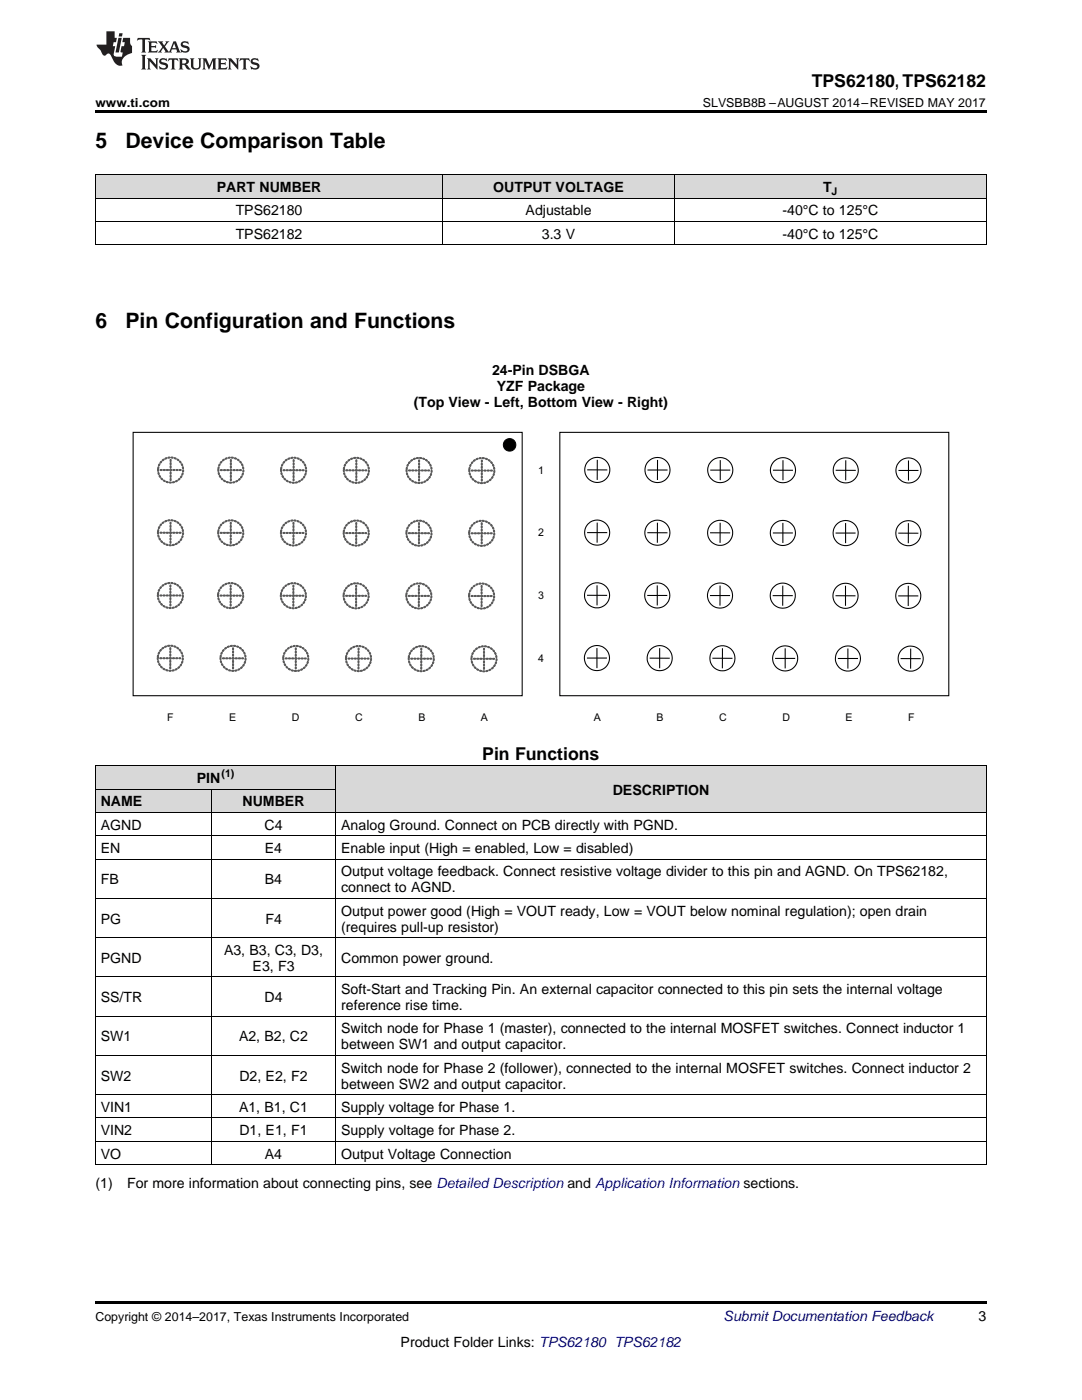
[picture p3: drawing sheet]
<svg xmlns="http://www.w3.org/2000/svg" width="216mm" height="279mm" viewBox="0 0 216 279" stroke-linecap="round" stroke-linejoin="round" font-family="sans-serif">
<defs><g id="words">
<g font-size="4.2">
<text x="19" y="29.6">5</text>
<text x="25" y="29.6">Device Comparison Table</text>
<text x="19" y="65.4">6</text>
<text x="25" y="65.4">Pin Configuration and Functions</text>
</g>
<g font-size="3.5">
<text x="162" y="17.3">TPS62180, TPS62182</text>
<text x="96.2" y="151.6">Pin Functions</text>
</g>
<g font-size="2.8">
<text x="43.3" y="38.3">PART NUMBER</text>
<text x="98.4" y="38.3">OUTPUT VOLTAGE</text>
<text x="164.3" y="38.3">T</text>
<text x="47" y="43">TPS62180</text>
<text x="47" y="47.6">TPS62182</text>
<text x="104.9" y="43">Adjustable</text>
<text x="108.1" y="47.6">3.3 V</text>
<text x="156.1" y="43">-40°C to 125°C</text>
<text x="156.1" y="47.6">-40°C to 125°C</text>
<text x="98.2" y="74.9">24-Pin DSBGA</text>
<text x="82.5" y="81.2">(Top View - Left, Bottom View - Right)</text>
<text x="99.1" y="78.1">YZF Package</text>
<text x="20.1" y="160.9">NAME</text>
<text x="39.3" y="156.3">PIN</text>
<text x="48.4" y="160.9">NUMBER</text>
<text x="122.3" y="158.6">DESCRIPTION</text>
<text x="20.1" y="165.6">AGND</text>
<text x="52.8" y="165.6">C4</text>
<text x="68.1" y="165.6">Analog Ground. Connect on PCB directly with PGND.</text>
<text x="20.1" y="170.3">EN</text>
<text x="52.8" y="170.3">E4</text>
<text x="68.1" y="170.3">Enable input (High = enabled, Low = disabled)</text>
<text x="20.1" y="176.5">FB</text>
<text x="52.8" y="176.5">B4</text>
<text x="68.1" y="174.9">Output voltage feedback. Connect resistive voltage divider to this pin and AGND. On TPS62182,</text>
<text x="68.1" y="178.1">connect to AGND.</text>
<text x="20.1" y="184.3">PG</text>
<text x="53" y="184.3">F4</text>
<text x="68.1" y="182.7">Output power good (High = VOUT ready, Low = VOUT below nominal regulation); open drain</text>
<text x="68.1" y="185.9">(requires pull-up resistor)</text>
<text x="44.7" y="190.6">A3, B3, C3, D3,</text>
<text x="20.1" y="192.2">PGND</text>
<text x="50.4" y="193.7">E3, F3</text>
<text x="68.1" y="192.2">Common power ground.</text>
<text x="20.1" y="200">SS/TR</text>
<text x="52.8" y="200">D4</text>
<text x="68.1" y="198.4">Soft-Start and Tracking Pin. An external capacitor connected to this pin sets the internal voltage</text>
<text x="68.1" y="201.6">reference rise time.</text>
<text x="20.1" y="207.8">SW1</text>
<text x="47.7" y="207.8">A2, B2, C2</text>
<text x="68.1" y="206.2">Switch node for Phase 1 (master), connected to the internal MOSFET switches. Connect inductor 1</text>
<text x="68.1" y="209.4">between SW1 and output capacitor.</text>
<text x="20.1" y="215.7">SW2</text>
<text x="47.8" y="215.7">D2, E2, F2</text>
<text x="68.1" y="214.1">Switch node for Phase 2 (follower), connected to the internal MOSFET switches. Connect inductor 2</text>
<text x="20.1" y="221.9">VIN1</text>
<text x="47.7" y="221.9">A1, B1, C1</text>
<text x="68.1" y="217.2">between SW2 and output capacitor.</text>
<text x="68.1" y="221.9">Supply voltage for Phase 1.</text>
<text x="20.1" y="226.6">VIN2</text>
<text x="47.8" y="226.6">D1, E1, F1</text>
<text x="68.1" y="226.6">Supply voltage for Phase 2.</text>
<text x="20.1" y="231.2">VO</text>
<text x="52.8" y="231.2">A4</text>
<text x="68.1" y="231.2">Output Voltage Connection</text>
<text x="19" y="237.1">(1)</text>
<text x="25.4" y="237.1">For more information about connecting pins, see Detailed Description and Application Information sections.</text>
<text x="195.3" y="263.6">3</text>
<text x="79.9" y="268.9">Product Folder Links: TPS62180 TPS62182</text>
</g>
<text font-size="2.8" fill="#0000c8" x="144.4" y="263.6">Submit Documentation Feedback</text>
<g font-size="2.5">
<text x="19" y="21.4">www.ti.com</text>
<text x="140.3" y="21.4">SLVSBB8B –AUGUST 2014–REVISED MAY 2017</text>
<text x="19" y="263.6">Copyright © 2014–2017, Texas Instruments Incorporated</text>
</g>
<g font-size="2.1">
<text x="165.9" y="38.9">J</text>
<text x="107.4" y="94.5">1</text>
<text x="107.4" y="107.1">2</text>
<text x="107.4" y="119.6">3</text>
<text x="107.4" y="132.2">4</text>
<text x="33.4" y="143.8">F</text>
<text x="45.7" y="143.8">E</text>
<text x="58.2" y="143.8">D</text>
<text x="70.9" y="143.8">C</text>
<text x="83.5" y="143.8">B</text>
<text x="96" y="143.8">A</text>
<text x="118.5" y="143.8">A</text>
<text x="131" y="143.8">B</text>
<text x="143.5" y="143.8">C</text>
<text x="156.1" y="143.8">D</text>
<text x="168.7" y="143.8">E</text>
<text x="181.2" y="143.8">F</text>
<text x="44.2" y="155.2">(1)</text>
</g>
</g></defs>
<g fill="#d8d8d8">
<path d="M67 152.9h129.8v9.3h-129.8z"/>
<path d="M19 157.6h23.2v4.6h-23.2z"/>
<path d="M42.2 157.6h24.8v4.6h-24.8z"/>
<path d="M19 152.9h23.2v4.7h-23.2z"/>
<path d="M42.2 152.9h24.8v4.7h-24.8z"/>
<path d="M19 34.9h69.4v4.7h-69.4z"/>
<path d="M88.4 34.9h46.2v4.7h-46.2z"/>
<path d="M134.6 34.9h62.2v4.7h-62.2z"/>
</g>
<path d="M19 259.7h177.8v.5h-177.8z" fill="#000"/>
<g fill="none" stroke="#000" stroke-width=".2">
<path d="M19 157.5h48M19 152.8h177.8M19.1 152.9v79.6M42.1 157.6v74.9M67 152.9v79.6M196.8 152.9v79.6M19 179.3h177.8M19 171.5h177.8M19 166.8h177.8M19 162.2h177.8M19 195h177.8M19 187.1h177.8"/>
<path d="M19 218.5h177.8M19 210.6h177.8M19 202.8h177.8M19 232.4h177.8M19 227.8h177.8M19 223.1h177.8"/>
</g>
<circle cx="119.1" cy="131.3" r="2.5" fill="#fff"/>
<g fill="none" stroke="#000" stroke-width=".21">
<path d="M117.1 131.3h4M119.1 129.3v4"/>
<circle cx="119.1" cy="131.3" r="2.5"/>
</g>
<circle cx="119.1" cy="118.8" r="2.5" fill="#fff"/>
<g fill="none" stroke="#000" stroke-width=".21">
<path d="M117.1 118.8h4M119.1 116.8v4"/>
<circle cx="119.1" cy="118.8" r="2.5"/>
</g>
<circle cx="119.2" cy="106.3" r="2.5" fill="#fff"/>
<g fill="none" stroke="#000" stroke-width=".21">
<path d="M117.2 106.3h4M119.2 104.3l-.1 4"/>
<circle cx="119.2" cy="106.3" r="2.5"/>
</g>
<circle cx="119.2" cy="93.8" r="2.51" fill="#fff"/>
<g fill="none" stroke="#000" stroke-width=".21">
<path d="M117.2 93.8h4M119.2 91.8v4"/>
<circle cx="119.2" cy="93.8" r="2.51"/>
</g>
<circle cx="131.6" cy="131.3" r="2.5" fill="#fff"/>
<g fill="none" stroke="#000" stroke-width=".21">
<path d="M129.6 131.3l4 .1M131.6 129.4v4"/>
<circle cx="131.6" cy="131.3" r="2.5"/>
</g>
<circle cx="131.1" cy="118.8" r="2.51" fill="#fff"/>
<g fill="none" stroke="#000" stroke-width=".21">
<path d="M129.2 118.8h3.9M131.1 116.8v4"/>
<circle cx="131.1" cy="118.8" r="2.51"/>
</g>
<circle cx="131.2" cy="106.3" r="2.5" fill="#fff"/>
<g fill="none" stroke="#000" stroke-width=".21">
<path d="M129.2 106.3h4M131.2 104.3v4"/>
<circle cx="131.2" cy="106.3" r="2.5"/>
</g>
<circle cx="131.2" cy="93.8" r="2.51" fill="#fff"/>
<g fill="none" stroke="#000" stroke-width=".21">
<path d="M129.2 93.8h4M131.2 91.8v4"/>
<circle cx="131.2" cy="93.8" r="2.51"/>
</g>
<circle cx="144.2" cy="131.4" r="2.5" fill="#fff"/>
<g fill="none" stroke="#000" stroke-width=".21">
<path d="M142.1 131.4h4.1M144.2 129.4l-.1 4"/>
<circle cx="144.2" cy="131.4" r="2.5"/>
</g>
<circle cx="143.7" cy="118.9" r="2.5" fill="#fff"/>
<g fill="none" stroke="#000" stroke-width=".21">
<path d="M141.7 118.9h4M143.7 116.9v4"/>
<circle cx="143.7" cy="118.9" r="2.5"/>
</g>
<circle cx="143.7" cy="106.3" r="2.5" fill="#fff"/>
<g fill="none" stroke="#000" stroke-width=".21">
<path d="M141.7 106.3h4M143.7 104.3v4"/>
<circle cx="143.7" cy="106.3" r="2.5"/>
</g>
<circle cx="143.7" cy="93.8" r="2.5" fill="#fff"/>
<g fill="none" stroke="#000" stroke-width=".21">
<path d="M141.7 93.8h4M143.7 91.8v4"/>
<circle cx="143.7" cy="93.8" r="2.5"/>
</g>
<circle cx="156.7" cy="131.4" r="2.51" fill="#fff"/>
<g fill="none" stroke="#000" stroke-width=".21">
<path d="M154.7 131.4h4M156.7 129.4v4"/>
<circle cx="156.7" cy="131.4" r="2.51"/>
</g>
<circle cx="156.2" cy="118.9" r="2.5" fill="#fff"/>
<g fill="none" stroke="#000" stroke-width=".21">
<path d="M154.2 118.9h4M156.2 116.9v4"/>
<circle cx="156.2" cy="118.9" r="2.5"/>
</g>
<circle cx="156.2" cy="106.4" r="2.51" fill="#fff"/>
<g fill="none" stroke="#000" stroke-width=".21">
<path d="M154.2 106.4h4M156.2 104.4v4"/>
<circle cx="156.2" cy="106.4" r="2.51"/>
</g>
<circle cx="156.2" cy="93.8" r="2.51" fill="#fff"/>
<g fill="none" stroke="#000" stroke-width=".21">
<path d="M154.2 93.8l4 .1M156.2 91.8v4"/>
<circle cx="156.2" cy="93.8" r="2.51"/>
</g>
<circle cx="169.2" cy="131.4" r="2.5" fill="#fff"/>
<g fill="none" stroke="#000" stroke-width=".21">
<path d="M167.2 131.4h4M169.2 129.4v4"/>
<circle cx="169.2" cy="131.4" r="2.5"/>
</g>
<circle cx="168.7" cy="118.9" r="2.51" fill="#fff"/>
<g fill="none" stroke="#000" stroke-width=".21">
<path d="M166.7 118.9h4M168.7 116.9v4"/>
<circle cx="168.7" cy="118.9" r="2.51"/>
</g>
<circle cx="168.7" cy="106.4" r="2.5" fill="#fff"/>
<g fill="none" stroke="#000" stroke-width=".21">
<path d="M166.7 106.4h4M168.7 104.4v4"/>
<circle cx="168.7" cy="106.4" r="2.5"/>
</g>
<circle cx="168.8" cy="93.9" r="2.51" fill="#fff"/>
<g fill="none" stroke="#000" stroke-width=".21">
<path d="M166.7 93.9h4.1M168.8 91.9l-.1 4"/>
<circle cx="168.8" cy="93.9" r="2.51"/>
</g>
<circle cx="181.7" cy="131.4" r="2.5" fill="#fff"/>
<g fill="none" stroke="#000" stroke-width=".21">
<path d="M179.7 131.4l4 .1M181.7 129.4v4"/>
<circle cx="181.7" cy="131.4" r="2.5"/>
</g>
<circle cx="181.2" cy="118.9" r="2.5" fill="#fff"/>
<g fill="none" stroke="#000" stroke-width=".21">
<path d="M179.2 118.9h4M181.2 116.9v4"/>
<circle cx="181.2" cy="118.9" r="2.5"/>
</g>
<circle cx="181.2" cy="106.4" r="2.5" fill="#fff"/>
<g fill="none" stroke="#000" stroke-width=".21">
<path d="M179.2 106.4h4.1M181.3 104.4l-.1 4"/>
<circle cx="181.2" cy="106.4" r="2.5"/>
</g>
<circle cx="181.3" cy="93.9" r="2.5" fill="#fff"/>
<g fill="none" stroke="#000" stroke-width=".21">
<path d="M179.3 93.9h4M181.3 91.9v4"/>
<circle cx="181.3" cy="93.9" r="2.5"/>
</g>
<circle cx="34" cy="131.4" r="2.51" fill="#fff"/>
<path d="M31.4 131.2l.2 .1-.1 .3-.1-.1zM31.5 131.9h.2l-.1 .3zM31.7 132.4l.3 .3-.1 .1-.2-.2zM32.1 133.2a.17 .17 0 0 1 .3 0 .17 .17 0 0 1-.3 0zM32.5 133.4h.2l.2 .2-.1 .1zM33.1 133.6l.4 .1v.2l-.3-.1zM33.7 133.8h.4v.1l-.3 .1zM34.4 133.8l.3-.1v.1l-.3 .1zM35 133.6a.2 .2 0 0 1 .4 0 .2 .2 0 0 1-.4 0zM35.5 133.2l.3-.1-.2 .3zM36 132.6h.2l-.2 .3-.1-.1zM36.3 132l.2 .1-.1 .3-.2-.1zM36.4 131.4h.2l-.1 .4-.1-.2zM36.3 130.8h.2l.1 .3h-.2zM36.1 130.2h.2v.3zM35.7 129.7a.2 .2 0 0 1 .4 0 .2 .2 0 0 1-.4 0zM35.3 129.2h.2l.1 .3h-.1zM34.7 129l.1-.1 .3 .2-.2 .1zM34.1 128.8l.4 .1-.3 .1zM33.5 128.8h.3l.1 .1-.4 .1zM32.8 129.1a.2 .2 0 0 1 .4 0 .2 .2 0 0 1-.4 0zM32.3 129.3l.3-.1 .1 .1-.3 .2zM31.8 129.8a.2 .2 0 0 1 .4 0 .2 .2 0 0 1-.4 0zM31.7 130.2h.1l-.1 .3-.2-.1zM31.5 130.7l.1 .1-.1 .4-.1-.1z" fill="#595959"/>
<g fill="none" stroke="#595959" stroke-width=".2">
<path d="M31.4 131.2l.2 .1-.1 .3-.1-.1zM31.5 131.9h.2l-.1 .3zM31.5 130.7l.1 .1-.1 .4-.1-.1zM31.7 130.2h.1l-.1 .3-.2-.1zM31.7 132.4l.3 .3-.1 .1-.2-.2zM32.3 129.3l.3-.1 .1 .1-.3 .2zM32.5 133.4h.2l.2 .2-.1 .1zM33.1 133.6l.4 .1v.2l-.3-.1zM33.5 128.8h.3l.1 .1-.4 .1zM33.7 133.8h.4v.1l-.3 .1zM34.1 128.8l.4 .1-.3 .1zM34.4 133.8l.3-.1v.1l-.3 .1z"/>
<path d="M34.7 129l.1-.1 .3 .2-.2 .1zM35.3 129.2h.2l.1 .3h-.1zM35.5 133.2l.3-.1-.2 .3zM36 132.6h.2l-.2 .3-.1-.1zM36.1 130.2h.2v.3zM36.3 132l.2 .1-.1 .3-.2-.1zM36.3 130.8h.2l.1 .3h-.2zM36.4 131.4h.2l-.1 .4-.1-.2z"/>
<circle cx="32" cy="129.8" r=".18"/>
<circle cx="32.2" cy="133.2" r=".17"/>
<circle cx="33" cy="129.1" r=".18"/>
<circle cx="35.2" cy="133.6" r=".18"/>
<circle cx="35.9" cy="129.7" r=".17"/>
</g>
<path d="M31.9 131.3h.3l.1 .1-.3 .1zM32.5 131.3h.3l.1 .1-.3 .1zM33.2 131.3h.3l.1 .1-.4 .1zM33.8 131.3l.4 .1-.4 .1zM34.4 131.3l.4 .1-.3 .1zM35.1 131.3l.4 .1-.4 .1zM35.7 131.3l.4 .1-.3 .1z" fill="#595959"/>
<path d="M31.9 131.3h.3l.1 .1-.3 .1zM32.5 131.3h.3l.1 .1-.3 .1zM33.2 131.3h.3l.1 .1-.4 .1zM33.8 131.3l.4 .1-.4 .1zM34.4 131.3l.4 .1-.3 .1zM35.1 131.3l.4 .1-.4 .1zM35.7 131.3l.4 .1-.3 .1z" fill="none" stroke="#595959" stroke-width=".2"/>
<path d="M33.9 133.1l.2 .1-.1 .3zM33.9 132.4l.2 .1-.1 .3zM33.9 131.8l.2 .1-.1 .3zM33.9 131.2l.2 .1-.1 .3zM33.9 130.6h.2l-.1 .3zM33.9 129.9l.2 .1-.1 .3zM33.9 129.3l.2 .1-.1 .3z" fill="#595959"/>
<path d="M33.9 130.6h.2l-.1 .3zM33.9 129.3l.2 .1-.1 .3zM33.9 133.1l.2 .1-.1 .3zM33.9 132.4l.2 .1-.1 .3zM33.9 131.8l.2 .1-.1 .3zM33.9 131.2l.2 .1-.1 .3zM33.9 129.9l.2 .1-.1 .3z" fill="none" stroke="#595959" stroke-width=".2"/>
<circle cx="34" cy="118.8" r="2.5" fill="#fff"/>
<path d="M31.4 118.7h.2l-.1 .4zM31.5 119.4h.2l-.1 .3zM31.7 119.9l.2 .1 .1 .3-.3-.2zM32.1 120.6a.18 .18 0 0 1 .3 0 .18 .18 0 0 1-.3 0zM32.6 120.9l.3 .1v.1h-.1zM33.1 121.2l.4 .1-.1 .1zM33.8 121.3l.2-.1 .1 .2h-.3zM34.4 121.2l.3-.1 .1 .2-.4 .1zM35 121a.2 .2 0 0 1 .4 0 .2 .2 0 0 1-.4 0zM35.5 120.7l.3-.2-.1 .3h-.2zM36.1 120.1h.2l-.2 .3-.2-.1zM36.4 119.5l.1 .1-.2 .2zM36.4 118.8l.2 .1-.1 .3zM36.4 118.2l.2 .1-.1 .3zM36.2 117.6l.2 .2v.2l-.3-.3zM35.7 117.2a.2 .2 0 0 1 .4 0 .2 .2 0 0 1-.4 0zM35.3 116.7l.3 .1v.1l-.1 .1zM34.7 116.4h.3l.1 .2h-.3zM34.1 116.3l.4 .1-.3 .1zM33.5 116.3l.3-.1 .1 .2-.3 .1zM32.9 116.5a.17 .17 0 0 1 .3 0 .17 .17 0 0 1-.3 0zM32.4 116.8l.2-.1 .1 .1-.3 .2zM32 117.1l.2 .2-.3 .1zM31.7 117.7h.2l-.2 .3-.1-.1zM31.5 118.2l.2 .1-.2 .3-.1-.1z" fill="#595959"/>
<g fill="none" stroke="#595959" stroke-width=".2">
<path d="M31.4 118.7h.2l-.1 .4zM31.5 119.4h.2l-.1 .3zM31.5 118.2l.2 .1-.2 .3-.1-.1zM31.7 117.7h.2l-.2 .3-.1-.1zM31.7 119.9l.2 .1 .1 .3-.3-.2zM32 117.1l.2 .2-.3 .1zM32.4 116.8l.2-.1 .1 .1-.3 .2zM33.5 116.3l.3-.1 .1 .2-.3 .1zM34.1 116.3l.4 .1-.3 .1zM34.7 116.4h.3l.1 .2h-.3zM35.3 116.7l.3 .1v.1l-.1 .1zM36.2 117.6l.2 .2v.2l-.3-.3z"/>
<path d="M36.4 119.5l.1 .1-.2 .2zM36.4 118.2l.2 .1-.1 .3zM36.4 118.8l.2 .1-.1 .3zM32.6 120.9l.3 .1v.1h-.1zM33.1 121.2l.4 .1-.1 .1zM33.8 121.3l.2-.1 .1 .2h-.3zM34.4 121.2l.3-.1 .1 .2-.4 .1zM35.5 120.7l.3-.2-.1 .3h-.2zM36.1 120.1h.2l-.2 .3-.2-.1z"/>
<circle cx="33" cy="116.5" r=".17"/>
<circle cx="35.9" cy="117.2" r=".18"/>
<circle cx="32.3" cy="120.6" r=".18"/>
<circle cx="35.2" cy="121" r=".17"/>
</g>
<path d="M31.9 118.8l.3-.1 .1 .2h-.3zM32.6 118.8l.2-.1 .1 .2h-.3zM33.2 118.8l.3-.1 .1 .2h-.4zM33.8 118.8l.3-.1 .1 .2h-.3zM34.5 118.8l.2-.1 .2 .2h-.4zM35.1 118.8l.3-.1 .1 .2h-.4zM35.7 118.8l.3-.1 .1 .2h-.3z" fill="#595959"/>
<path d="M31.9 118.8l.3-.1 .1 .2h-.3zM32.6 118.8l.2-.1 .1 .2h-.3zM33.2 118.8l.3-.1 .1 .2h-.4zM33.8 118.8l.3-.1 .1 .2h-.3zM34.5 118.8l.2-.1 .2 .2h-.4zM35.1 118.8l.3-.1 .1 .2h-.4zM35.7 118.8l.3-.1 .1 .2h-.3z" fill="none" stroke="#595959" stroke-width=".2"/>
<path d="M33.9 120.6h.2l-.1 .4zM33.9 119.9l.2 .1-.1 .3zM33.9 119.3l.2 .1-.1 .3zM33.9 118.7h.2l-.1 .3zM33.9 118.1h.2l-.1 .3zM33.9 117.4l.2 .1-.1 .3zM33.9 116.8h.2l-.1 .3z" fill="#595959"/>
<path d="M33.9 119.3l.2 .1-.1 .3zM33.9 118.7h.2l-.1 .3zM33.9 118.1h.2l-.1 .3zM33.9 117.4l.2 .1-.1 .3zM33.9 119.9l.2 .1-.1 .3zM33.9 116.8h.2l-.1 .3zM33.9 120.6h.2l-.1 .4z" fill="none" stroke="#595959" stroke-width=".2"/>
<circle cx="34" cy="106.3" r="2.51" fill="#fff"/>
<path d="M31.4 106.2l.2 .1-.1 .3zM31.5 106.8l.2 .1v.3zM31.7 107.5h.2l.1 .3zM32.1 108.1a.2 .2 0 0 1 .4 0 .2 .2 0 0 1-.4 0zM32.6 108.4l.1-.1 .2 .3-.3-.1zM33.1 108.7l.2-.1 .2 .2h-.3zM33.8 108.7h.3l.1 .2h-.4zM34.4 108.7l.3-.1 .1 .1-.3 .2zM35 108.5l.3-.1 .1 .1-.4 .2zM35.6 108.2l.2-.2 .1 .1-.3 .3zM36.1 107.5h.1l.1 .2-.2 .2-.2-.1zM36.4 106.9l.1 .2-.1 .2-.1-.1zM36.5 106.3l.1 .1-.1 .3-.1-.1zM36.4 105.7h.2v.3h-.2zM36.2 105.1l.2 .2v.2l-.3-.3zM35.8 104.7a.18 .18 0 0 1 .3 0 .18 .18 0 0 1-.3 0zM35.3 104.2l.2-.1 .2 .3-.4-.1zM34.8 103.9l.3 .2h-.3zM34.1 103.8l.4 .1h-.3zM33.5 103.8l.3-.1 .1 .2-.3 .1zM32.9 104a.17 .17 0 0 1 .3 0 .17 .17 0 0 1-.3 0zM32.4 104.3l.2-.2 .1 .2-.3 .2zM32 104.7h.3l-.3 .3-.1-.1zM31.7 105.1l.2 .1-.2 .3-.1-.1zM31.5 105.8h.2l-.1 .3z" fill="#595959"/>
<g fill="none" stroke="#595959" stroke-width=".2">
<path d="M31.4 106.2l.2 .1-.1 .3zM31.5 105.8h.2l-.1 .3zM31.5 106.8l.2 .1v.3zM31.7 105.1l.2 .1-.2 .3-.1-.1zM31.7 107.5h.2l.1 .3zM32 104.7h.3l-.3 .3-.1-.1zM32.4 104.3l.2-.2 .1 .2-.3 .2zM32.6 108.4l.1-.1 .2 .3-.3-.1zM33.1 108.7l.2-.1 .2 .2h-.3zM33.5 103.8l.3-.1 .1 .2-.3 .1zM33.8 108.7h.3l.1 .2h-.4zM34.1 103.8l.4 .1h-.3z"/>
<path d="M34.4 108.7l.3-.1 .1 .1-.3 .2zM34.8 103.9l.3 .2h-.3zM35 108.5l.3-.1 .1 .1-.4 .2zM35.3 104.2l.2-.1 .2 .3-.4-.1zM35.6 108.2l.2-.2 .1 .1-.3 .3zM36.1 107.5h.1l.1 .2-.2 .2-.2-.1zM36.2 105.1l.2 .2v.2l-.3-.3zM36.4 106.9l.1 .2-.1 .2-.1-.1zM36.4 105.7h.2v.3h-.2zM36.5 106.3l.1 .1-.1 .3-.1-.1z"/>
<circle cx="32.3" cy="108.1" r=".18"/>
<circle cx="33" cy="104" r=".17"/>
<circle cx="35.9" cy="104.7" r=".18"/>
</g>
<path d="M31.9 106.2l.4 .1-.3 .1zM32.6 106.2l.4 .1-.4 .1zM33.2 106.2l.4 .1-.3 .1zM33.8 106.2l.5 .1-.4 .1zM34.5 106.2l.4 .1-.3 .1zM35.1 106.2l.4 .1-.3 .1zM35.7 106.3l.4-.1v.2h-.3z" fill="#595959"/>
<path d="M31.9 106.2l.4 .1-.3 .1zM32.6 106.2l.4 .1-.4 .1zM33.2 106.2l.4 .1-.3 .1zM33.8 106.2l.5 .1-.4 .1zM34.5 106.2l.4 .1-.3 .1zM35.1 106.2l.4 .1-.3 .1zM35.7 106.3l.4-.1v.2h-.3z" fill="none" stroke="#595959" stroke-width=".2"/>
<path d="M33.9 108.1h.2v.3h-.2zM33.9 107.4l.2 .1v.3l-.2-.1zM34 106.8h.1l-.1 .4zM34 106.1l.1 .1v.3l-.2-.1zM34 105.5h.1v.4l-.2-.1zM34 104.9h.1v.4l-.2-.2zM34 104.2l.1 .1v.3l-.2-.1z" fill="#595959"/>
<path d="M33.9 108.1h.2v.3h-.2zM33.9 107.4l.2 .1v.3l-.2-.1zM34 106.8h.1l-.1 .4zM34 106.1l.1 .1v.3l-.2-.1zM34 105.5h.1v.4l-.2-.1zM34 104.9h.1v.4l-.2-.2zM34 104.2l.1 .1v.3l-.2-.1z" fill="none" stroke="#595959" stroke-width=".2"/>
<circle cx="34.1" cy="93.8" r="2.51" fill="#fff"/>
<path d="M31.4 93.7h.2v.3h-.1zM31.5 94.3h.2v.4zM31.7 94.9h.2l.1 .3zM32.1 95.6a.2 .2 0 0 1 .4 0 .2 .2 0 0 1-.4 0zM32.6 95.8h.1l.3 .3h-.2zM33.2 96.1l.4 .2h-.3zM33.8 96.3h.4l-.2 .1zM34.4 96.2l.4-.1v.1l-.3 .2zM35.1 96l.2-.1 .1 .1-.3 .2zM35.6 95.7l.2-.2 .1 .1-.3 .2zM36.1 95l.2 .1-.2 .3-.1-.1zM36.3 94.5h.3l-.2 .3-.1-.1zM36.5 93.8l.2 .1-.1 .3-.2-.1zM36.4 93.2h.2v.3h-.1zM36.2 92.6h.2l.1 .3h-.2zM35.8 92.2a.17 .17 0 0 1 .3 0 .17 .17 0 0 1-.3 0zM35.3 91.7l.4 .1v.1zM34.8 91.3l.4 .3-.4-.1zM34.2 91.2l.4 .2h-.4zM33.5 91.3h.4l-.3 .1zM32.9 91.5l.3-.2 .1 .2-.3 .1zM32.4 91.8l.2-.2 .2 .2-.3 .2zM32 92.1h.3l-.3 .3-.1-.1zM31.7 92.6l.2 .1-.1 .3-.2-.1zM31.5 93.2l.2 .1-.1 .3-.1-.1z" fill="#595959"/>
<g fill="none" stroke="#595959" stroke-width=".2">
<path d="M31.4 93.7h.2v.3h-.1zM31.5 94.3h.2v.4zM31.5 93.2l.2 .1-.1 .3-.1-.1zM31.7 92.6l.2 .1-.1 .3-.2-.1zM31.7 94.9h.2l.1 .3zM32 92.1h.3l-.3 .3-.1-.1zM32.4 91.8l.2-.2 .2 .2-.3 .2zM32.6 95.8h.1l.3 .3h-.2zM32.9 91.5l.3-.2 .1 .2-.3 .1zM33.2 96.1l.4 .2h-.3zM33.5 91.3h.4l-.3 .1zM33.8 96.3h.4l-.2 .1z"/>
<path d="M34.2 91.2l.4 .2h-.4zM34.4 96.2l.4-.1v.1l-.3 .2zM34.8 91.3l.4 .3-.4-.1zM35.1 96l.2-.1 .1 .1-.3 .2zM35.3 91.7l.4 .1v.1zM35.6 95.7l.2-.2 .1 .1-.3 .2zM36.1 95l.2 .1-.2 .3-.1-.1zM36.2 92.6h.2l.1 .3h-.2zM36.3 94.5h.3l-.2 .3-.1-.1zM36.4 93.2h.2v.3h-.1zM36.5 93.8l.2 .1-.1 .3-.2-.1z"/>
<circle cx="32.3" cy="95.6" r=".18"/>
<circle cx="36" cy="92.2" r=".17"/>
</g>
<path d="M31.9 93.7l.5 .1-.4 .1zM32.6 93.7l.4 .1-.3 .1zM33.2 93.7l.4 .1-.3 .1zM33.8 93.8h.5l-.3 .1zM34.5 93.8h.4l-.3 .1zM35.1 93.8h.4l-.3 .1zM35.8 93.8h.4l-.3 .1z" fill="#595959"/>
<path d="M31.9 93.7l.5 .1-.4 .1zM32.6 93.7l.4 .1-.3 .1zM33.2 93.7l.4 .1-.3 .1zM33.8 93.8h.5l-.3 .1zM34.5 93.8h.4l-.3 .1zM35.1 93.8h.4l-.3 .1zM35.8 93.8h.4l-.3 .1z" fill="none" stroke="#595959" stroke-width=".2"/>
<path d="M34 95.5h.1v.4l-.2-.1zM34 94.9h.1v.4l-.2-.1zM34 94.2l.1 .1v.3l-.2-.1zM34 93.6h.1v.4l-.2-.1zM34 93h.1l-.1 .4zM34 92.3l.1 .1-.1 .3zM34 91.7l.1 .1-.1 .3z" fill="#595959"/>
<path d="M34 95.5h.1v.4l-.2-.1zM34 94.9h.1v.4l-.2-.1zM34 94.2l.1 .1v.3l-.2-.1zM34 93.6h.1v.4l-.2-.1zM34 93h.1l-.1 .4zM34 92.3l.1 .1-.1 .3zM34 91.7l.1 .1-.1 .3z" fill="none" stroke="#595959" stroke-width=".2"/>
<circle cx="46.5" cy="131.4" r="2.5" fill="#fff"/>
<path d="M43.9 131.3h.2l-.1 .4zM44 131.9h.2v.4zM44.2 132.5h.2l.1 .3-.3-.2zM44.6 133.2a.18 .18 0 0 1 .3 0 .18 .18 0 0 1-.3 0zM45.1 133.4h.1l.2 .2-.2 .1zM45.6 133.7l.4 .1-.1 .1zM46.3 133.8h.2l.1 .2h-.3zM46.9 133.8h.4l-.3 .2zM47.5 133.6a.2 .2 0 0 1 .4 0 .2 .2 0 0 1-.4 0zM48 133.2l.3-.1-.1 .3h-.2zM48.6 132.6l.1 .1-.1 .3-.2-.1zM48.9 132l.1 .1-.2 .3zM48.9 131.4h.2l-.1 .4zM48.9 130.8h.1v.4zM48.6 130.2h.2l.1 .3zM48.2 129.8a.2 .2 0 0 1 .4 0 .2 .2 0 0 1-.4 0zM47.8 129.2h.2l.1 .3h-.1zM47.2 129h.3l.1 .1h-.3zM46.6 128.8l.4 .1-.3 .1zM46 128.9l.3-.1 .1 .1-.3 .1zM45.4 129.1l.3-.2a.21 .21 0 0 1-.1 .3 .21 .21 0 0 1-.2-.1zM44.9 129.4l.2-.2 .1 .1-.3 .2zM44.5 129.7h.2l-.2 .3-.1-.1zM44.2 130.2h.2l-.2 .4-.1-.1zM44 130.8h.2l-.2 .4-.1-.1z" fill="#595959"/>
<g fill="none" stroke="#595959" stroke-width=".2">
<path d="M43.9 131.3h.2l-.1 .4zM44 131.9h.2v.4zM44 130.8h.2l-.2 .4-.1-.1zM44.2 130.2h.2l-.2 .4-.1-.1zM44.2 132.5h.2l.1 .3-.3-.2zM44.5 129.7h.2l-.2 .3-.1-.1zM44.9 129.4l.2-.2 .1 .1-.3 .2zM45.1 133.4h.1l.2 .2-.2 .1zM45.4 129.1l.3-.2a.21 .21 0 0 1-.1 .3 .21 .21 0 0 1-.2-.1zM45.6 133.7l.4 .1-.1 .1zM46 128.9l.3-.1 .1 .1-.3 .1zM46.3 133.8h.2l.1 .2h-.3z"/>
<path d="M46.6 128.8l.4 .1-.3 .1zM46.9 133.8h.4l-.3 .2zM47.2 129h.3l.1 .1h-.3zM47.8 129.2h.2l.1 .3h-.1zM48 133.2l.3-.1-.1 .3h-.2zM48.6 132.6l.1 .1-.1 .3-.2-.1zM48.6 130.2h.2l.1 .3zM48.9 132l.1 .1-.2 .3zM48.9 130.8h.1v.4zM48.9 131.4h.2l-.1 .4z"/>
<circle cx="44.7" cy="133.2" r=".18"/>
<circle cx="47.7" cy="133.6" r=".17"/>
<circle cx="48.4" cy="129.8" r=".18"/>
</g>
<path d="M44.4 131.3l.4 .1-.3 .1zM45.1 131.3l.4 .1-.4 .1zM45.7 131.3l.4 .1-.3 .1zM46.3 131.3l.4 .1-.3 .1zM47 131.3h.3v.2h-.3zM47.6 131.3h.4v.2h-.4zM48.2 131.3l.4 .1-.3 .1z" fill="#595959"/>
<path d="M44.4 131.3l.4 .1-.3 .1zM45.1 131.3l.4 .1-.4 .1zM45.7 131.3l.4 .1-.3 .1zM46.3 131.3l.4 .1-.3 .1zM47 131.3h.3v.2h-.3zM47.6 131.3h.4v.2h-.4zM48.2 131.3l.4 .1-.3 .1z" fill="none" stroke="#595959" stroke-width=".2"/>
<path d="M46.4 133.1l.2 .1-.1 .3zM46.4 132.4l.2 .1-.1 .4zM46.4 131.9h.2l-.1 .3zM46.4 131.2l.2 .1-.1 .3zM46.4 130.6h.2l-.1 .4zM46.4 129.9l.2 .1-.1 .3zM46.4 129.3l.2 .1-.1 .3z" fill="#595959"/>
<path d="M46.4 131.9h.2l-.1 .3zM46.4 130.6h.2l-.1 .4zM46.4 129.3l.2 .1-.1 .3zM46.4 131.2l.2 .1-.1 .3zM46.4 129.9l.2 .1-.1 .3zM46.4 133.1l.2 .1-.1 .3zM46.4 132.4l.2 .1-.1 .4z" fill="none" stroke="#595959" stroke-width=".2"/>
<circle cx="46" cy="118.9" r="2.5" fill="#fff"/>
<path d="M43.4 118.7l.2 .1-.1 .3zM43.5 119.4h.2v.4zM43.7 120l.2-.1 .1 .3-.1 .1zM44.1 120.7a.18 .18 0 0 1 .3 0 .18 .18 0 0 1-.3 0zM44.6 120.9h.1l.2 .2h-.3zM45.1 121.2l.2-.1 .2 .2-.3 .1zM45.8 121.3h.3l.1 .1-.4 .1zM46.4 121.3l.3-.1 .1 .1-.3 .1zM47.1 121l.2-.1 .1 .2-.3 .1zM47.5 120.7l.4-.1-.3 .3zM48.1 120.1h.2l-.2 .3-.1-.1zM48.4 119.5h.1l-.1 .4-.1-.2zM48.4 118.9h.2l-.1 .4-.1-.1zM48.4 118.3h.2v.3h-.2zM48.1 117.7h.2l.1 .3zM47.8 117.2a.18 .18 0 0 1 .3 0 .18 .18 0 0 1-.3 0zM47.3 116.7h.2l.2 .3h-.2zM46.7 116.5h.4v.1h-.3zM46.1 116.3l.4 .1-.3 .1zM45.5 116.3h.3l.1 .1-.3 .1zM44.9 116.5h.4l-.3 .2zM44.4 116.8l.2-.1 .1 .1-.3 .2zM44 117.2h.2l-.2 .3-.1-.1zM43.7 117.7h.2l-.2 .3-.1-.1zM43.5 118.3h.2l-.2 .4z" fill="#595959"/>
<g fill="none" stroke="#595959" stroke-width=".2">
<path d="M43.4 118.7l.2 .1-.1 .3zM43.5 118.3h.2l-.2 .4zM43.5 119.4h.2v.4zM43.7 117.7h.2l-.2 .3-.1-.1zM44 117.2h.2l-.2 .3-.1-.1zM44.4 116.8l.2-.1 .1 .1-.3 .2zM44.9 116.5h.4l-.3 .2zM45.5 116.3h.3l.1 .1-.3 .1zM46.1 116.3l.4 .1-.3 .1zM46.7 116.5h.4v.1h-.3zM47.3 116.7h.2l.2 .3h-.2zM48.1 117.7h.2l.1 .3z"/>
<path d="M48.4 119.5h.1l-.1 .4-.1-.2zM48.4 118.3h.2v.3h-.2zM48.4 118.9h.2l-.1 .4-.1-.1zM43.7 120l.2-.1 .1 .3-.1 .1zM44.6 120.9h.1l.2 .2h-.3zM45.1 121.2l.2-.1 .2 .2-.3 .1zM45.8 121.3h.3l.1 .1-.4 .1zM46.4 121.3l.3-.1 .1 .1-.3 .1zM47.1 121l.2-.1 .1 .2-.3 .1zM47.5 120.7l.4-.1-.3 .3zM48.1 120.1h.2l-.2 .3-.1-.1z"/>
<circle cx="47.9" cy="117.2" r=".18"/>
<circle cx="44.3" cy="120.7" r=".18"/>
</g>
<path d="M43.9 118.8l.3-.1 .1 .2-.3 .1zM44.6 118.8l.3-.1 .1 .2-.4 .1zM45.2 118.8l.3-.1 .1 .2-.4 .1zM45.8 118.8l.3-.1 .1 .2-.3 .1zM46.5 118.8h.3l.1 .1-.3 .1zM47.1 118.8h.4v.1l-.3 .1zM47.8 118.8l.3 .1-.3 .1z" fill="#595959"/>
<path d="M43.9 118.8l.3-.1 .1 .2-.3 .1zM44.6 118.8l.3-.1 .1 .2-.4 .1zM45.2 118.8l.3-.1 .1 .2-.4 .1zM45.8 118.8l.3-.1 .1 .2-.3 .1zM46.5 118.8h.3l.1 .1-.3 .1zM47.1 118.8h.4v.1l-.3 .1zM47.8 118.8l.3 .1-.3 .1z" fill="none" stroke="#595959" stroke-width=".2"/>
<path d="M45.9 120.6l.2 .1v.3l-.2-.1zM45.9 119.9l.2 .1v.3h-.2zM45.9 119.3l.2 .1v.3l-.2-.1zM45.9 118.7h.2v.4l-.2-.1zM45.9 118.1h.2v.3h-.2zM45.9 117.4l.2 .1v.3l-.2-.1zM46 116.8l.1 .1v.3l-.2-.1z" fill="#595959"/>
<path d="M45.9 118.7h.2v.4l-.2-.1zM45.9 118.1h.2v.3h-.2zM45.9 117.4l.2 .1v.3l-.2-.1zM45.9 119.9l.2 .1v.3h-.2zM45.9 119.3l.2 .1v.3l-.2-.1zM46 116.8l.1 .1v.3l-.2-.1zM45.9 120.6l.2 .1v.3l-.2-.1z" fill="none" stroke="#595959" stroke-width=".2"/>
<circle cx="46" cy="106.3" r="2.51" fill="#fff"/>
<path d="M43.4 106.2l.2 .1v.3zM43.5 106.9h.2v.3zM43.7 107.5h.2l.1 .3zM44.1 108.1a.2 .2 0 0 1 .4 0 .2 .2 0 0 1-.4 0zM44.6 108.4h.3l.1 .2h-.2zM45.2 108.7l.4 .1h-.3zM45.8 108.8l.3-.1 .1 .2h-.3zM46.4 108.7h.4l-.2 .2zM47 108.6l.2-.2 .2 .1-.3 .2zM47.6 108.2l.3-.1-.3 .3zM48.1 107.6h.2l-.2 .3-.1-.1zM48.4 106.9l.2 .2-.3 .3zM48.5 106.3l.1 .1v.3h-.2zM48.4 105.7l.2 .1v.3l-.2-.1zM48.2 105.1l.3 .3-.1 .1zM47.8 104.7a.18 .18 0 0 1 .3 0 .18 .18 0 0 1-.3 0zM47.3 104.2h.2l.2 .2-.2 .1zM46.8 103.9l.4 .2h-.4zM46.2 103.8l.4 .1h-.4zM45.5 103.8h.3l.1 .1-.3 .1zM44.9 104a.17 .17 0 0 1 .3 0 .17 .17 0 0 1-.3 0zM44.4 104.3l.2-.1 .1 .1-.2 .2zM44 104.7h.3l-.3 .3-.1-.1zM43.7 105.2h.2l-.1 .3h-.2zM43.5 105.7l.2 .1-.1 .3-.1-.1z" fill="#595959"/>
<g fill="none" stroke="#595959" stroke-width=".2">
<path d="M43.4 106.2l.2 .1v.3zM43.5 106.9h.2v.3zM43.5 105.7l.2 .1-.1 .3-.1-.1zM43.7 105.2h.2l-.1 .3h-.2zM43.7 107.5h.2l.1 .3zM44 104.7h.3l-.3 .3-.1-.1zM44.4 104.3l.2-.1 .1 .1-.2 .2zM44.6 108.4h.3l.1 .2h-.2zM45.2 108.7l.4 .1h-.3zM45.5 103.8h.3l.1 .1-.3 .1zM45.8 108.8l.3-.1 .1 .2h-.3zM46.2 103.8l.4 .1h-.4z"/>
<path d="M46.4 108.7h.4l-.2 .2zM46.8 103.9l.4 .2h-.4zM47 108.6l.2-.2 .2 .1-.3 .2zM47.3 104.2h.2l.2 .2-.2 .1zM47.6 108.2l.3-.1-.3 .3zM48.1 107.6h.2l-.2 .3-.1-.1zM48.2 105.1l.3 .3-.1 .1zM48.4 106.9l.2 .2-.3 .3zM48.4 105.7l.2 .1v.3l-.2-.1zM48.5 106.3l.1 .1v.3h-.2z"/>
<circle cx="44.3" cy="108.1" r=".18"/>
<circle cx="45.1" cy="104" r=".17"/>
<circle cx="48" cy="104.7" r=".18"/>
</g>
<path d="M44 106.3h.4l-.4 .2zM44.6 106.3h.4l-.3 .2zM45.2 106.3h.4l-.3 .2zM45.8 106.3h.5l-.3 .2zM46.5 106.3h.4l-.3 .2zM47.1 106.3h.4l-.3 .2zM47.8 106.3l.3-.1v.2l-.2 .1z" fill="#595959"/>
<path d="M44 106.3h.4l-.4 .2zM44.6 106.3h.4l-.3 .2zM45.2 106.3h.4l-.3 .2zM45.8 106.3h.5l-.3 .2zM46.5 106.3h.4l-.3 .2zM47.1 106.3h.4l-.3 .2zM47.8 106.3l.3-.1v.2l-.2 .1z" fill="none" stroke="#595959" stroke-width=".2"/>
<path d="M46 108.1h.1v.3h-.2zM46 107.4l.1 .1v.3h-.2zM46 106.8l.1 .1v.3l-.2-.1zM46 106.2h.1v.3h-.2zM46 105.5l.1 .1v.3l-.2-.1zM46 104.9l.1 .1v.3l-.1-.1zM46 104.3h.1v.3l-.2-.1z" fill="#595959"/>
<path d="M46 108.1h.1v.3h-.2zM46 107.4l.1 .1v.3h-.2zM46 106.8l.1 .1v.3l-.2-.1zM46 106.2h.1v.3h-.2zM46 105.5l.1 .1v.3l-.2-.1zM46 104.9l.1 .1v.3l-.1-.1zM46 104.3h.1v.3l-.2-.1z" fill="none" stroke="#595959" stroke-width=".2"/>
<circle cx="46.1" cy="93.8" r="2.5" fill="#fff"/>
<path d="M43.5 93.7h.1l.1 .3-.2 .1zM43.5 94.3h.2v.4zM43.7 95l.3-.1v.4zM44.1 95.6a.2 .2 0 0 1 .4 0 .2 .2 0 0 1-.4 0zM44.6 95.9l.2-.1 .2 .3h-.2zM45.2 96.1l.4 .2h-.4zM45.8 96.3h.4l-.3 .1zM46.4 96.2l.3-.1 .1 .2-.3 .1zM47 96l.4-.1v.1l-.2 .2zM47.6 95.7l.2-.2 .1 .1-.2 .2zM48.1 95.1h.2l-.2 .3-.1-.1zM48.4 94.5h.2l-.2 .3-.1-.1zM48.5 93.8l.2 .1-.1 .3-.2-.1zM48.4 93.2h.2v.4zM48.2 92.6h.2v.4zM47.8 92.2a.2 .2 0 0 1 .4 0 .2 .2 0 0 1-.4 0zM47.4 91.7l.3 .1v.1zM46.8 91.4h.1l.3 .1-.2 .1zM46.2 91.2l.4 .2h-.3zM45.5 91.3l.4-.1v.2l-.3 .1zM44.9 91.5l.4-.1-.2 .2zM44.4 91.8l.3-.2 .1 .2-.3 .2zM44.1 92.1l.2 .1-.2 .2h-.2zM43.7 92.7h.2l-.1 .3-.2-.1zM43.6 93.2l.1 .1-.1 .3-.1-.1z" fill="#595959"/>
<g fill="none" stroke="#595959" stroke-width=".2">
<path d="M43.5 93.7h.1l.1 .3-.2 .1zM43.5 94.3h.2v.4zM43.6 93.2l.1 .1-.1 .3-.1-.1zM43.7 92.7h.2l-.1 .3-.2-.1zM43.7 95l.3-.1v.4zM44.1 92.1l.2 .1-.2 .2h-.2zM44.4 91.8l.3-.2 .1 .2-.3 .2zM44.6 95.9l.2-.1 .2 .3h-.2zM44.9 91.5l.4-.1-.2 .2zM45.2 96.1l.4 .2h-.4zM45.5 91.3l.4-.1v.2l-.3 .1zM45.8 96.3h.4l-.3 .1z"/>
<path d="M46.2 91.2l.4 .2h-.3zM46.4 96.2l.3-.1 .1 .2-.3 .1zM46.8 91.4h.1l.3 .1-.2 .1zM47 96l.4-.1v.1l-.2 .2zM47.4 91.7l.3 .1v.1zM47.6 95.7l.2-.2 .1 .1-.2 .2zM48.1 95.1h.2l-.2 .3-.1-.1zM48.2 92.6h.2v.4zM48.4 94.5h.2l-.2 .3-.1-.1zM48.4 93.2h.2v.4zM48.5 93.8l.2 .1-.1 .3-.2-.1z"/>
<circle cx="44.3" cy="95.6" r=".18"/>
<circle cx="48" cy="92.2" r=".17"/>
</g>
<path d="M44 93.8h.4l-.3 .1zM44.6 93.8h.4l-.3 .1zM45.2 93.8h.5l-.4 .1zM45.9 93.8h.4l-.3 .1zM46.5 93.8h.4l-.3 .1zM47.1 93.8h.5l-.4 .1zM47.8 93.8h.4l-.3 .1z" fill="#595959"/>
<path d="M44 93.8h.4l-.3 .1zM44.6 93.8h.4l-.3 .1zM45.2 93.8h.5l-.4 .1zM45.9 93.8h.4l-.3 .1zM46.5 93.8h.4l-.3 .1zM47.1 93.8h.5l-.4 .1zM47.8 93.8h.4l-.3 .1z" fill="none" stroke="#595959" stroke-width=".2"/>
<path d="M46 95.5l.2 .1-.1 .3zM46 94.9h.2l-.1 .4zM46 94.3h.2l-.1 .4zM46 93.6l.2 .1-.1 .3zM46 93h.2l-.1 .4zM46 92.4h.2l-.1 .4zM46 91.7l.2 .1-.1 .3z" fill="#595959"/>
<path d="M46 95.5l.2 .1-.1 .3zM46 94.9h.2l-.1 .4zM46 94.3h.2l-.1 .4zM46 93.6l.2 .1-.1 .3zM46 93h.2l-.1 .4zM46 92.4h.2l-.1 .4zM46 91.7l.2 .1-.1 .3z" fill="none" stroke="#595959" stroke-width=".2"/>
<circle cx="59" cy="131.4" r="2.5" fill="#fff"/>
<path d="M56.4 131.3l.2 .1-.1 .3zM56.5 131.9h.1l.1 .4zM56.7 132.5h.2l.1 .3h-.2zM57.1 133.2a.2 .2 0 0 1 .4 0 .2 .2 0 0 1-.4 0zM57.6 133.4h.1l.2 .3-.3-.1zM58.1 133.7h.2l.2 .2h-.3zM58.8 133.9h.4l-.4 .1zM59.4 133.8l.3-.1 .1 .1-.3 .2zM60 133.6a.2 .2 0 0 1 .4 0 .2 .2 0 0 1-.4 0zM60.6 133.3l.2-.2 .1 .1-.3 .2zM61.1 132.6l.2 .1-.2 .3-.2-.1zM61.4 132l.1 .1-.1 .3-.2-.1zM61.4 131.4l.2 .1-.1 .3zM61.4 130.8h.2v.3h-.2zM61.2 130.2l.2 .2v.2zM60.8 129.8a.17 .17 0 0 1 .3 0 .17 .17 0 0 1-.3 0zM60.3 129.3l.2-.1 .2 .3-.3-.1zM59.7 129h.3l.1 .2-.3-.1zM59.1 128.8l.4 .2h-.3zM58.5 128.9l.3-.1 .1 .1-.3 .2zM57.9 129.1a.17 .17 0 0 1 .3 0 .17 .17 0 0 1-.3 0zM57.4 129.4l.2-.2 .1 .2-.3 .2zM57.1 129.7l.1 .1-.2 .2-.1-.1zM56.7 130.2l.2 .1-.2 .3-.1-.1zM56.5 130.9l.2-.1-.1 .4-.2-.1z" fill="#595959"/>
<g fill="none" stroke="#595959" stroke-width=".2">
<path d="M56.4 131.3l.2 .1-.1 .3zM56.5 130.9l.2-.1-.1 .4-.2-.1zM56.5 131.9h.1l.1 .4zM56.7 130.2l.2 .1-.2 .3-.1-.1zM56.7 132.5h.2l.1 .3h-.2zM57.1 129.7l.1 .1-.2 .2-.1-.1zM57.4 129.4l.2-.2 .1 .2-.3 .2zM57.6 133.4h.1l.2 .3-.3-.1zM58.1 133.7h.2l.2 .2h-.3zM58.5 128.9l.3-.1 .1 .1-.3 .2zM58.8 133.9h.4l-.4 .1zM59.1 128.8l.4 .2h-.3z"/>
<path d="M59.4 133.8l.3-.1 .1 .1-.3 .2zM59.7 129h.3l.1 .2-.3-.1zM60.3 129.3l.2-.1 .2 .3-.3-.1zM60.6 133.3l.2-.2 .1 .1-.3 .2zM61.1 132.6l.2 .1-.2 .3-.2-.1zM61.2 130.2l.2 .2v.2zM61.4 132l.1 .1-.1 .3-.2-.1zM61.4 130.8h.2v.3h-.2zM61.4 131.4l.2 .1-.1 .3z"/>
<circle cx="57.3" cy="133.2" r=".18"/>
<circle cx="58" cy="129.1" r=".17"/>
<circle cx="60.2" cy="133.6" r=".17"/>
<circle cx="60.9" cy="129.8" r=".17"/>
</g>
<path d="M56.9 131.4h.4l-.3 .1zM57.5 131.4h.5l-.3 .1zM58.2 131.3l.4 .1-.4 .1zM58.9 131.3l.3 .1-.3 .1zM59.5 131.3l.4 .1-.3 .1zM60.1 131.4h.4l-.3 .1zM60.7 131.4h.4l-.3 .1z" fill="#595959"/>
<path d="M56.9 131.4h.4l-.3 .1zM57.5 131.4h.5l-.3 .1zM58.2 131.3l.4 .1-.4 .1zM58.9 131.3l.3 .1-.3 .1zM59.5 131.3l.4 .1-.3 .1zM60.1 131.4h.4l-.3 .1zM60.7 131.4h.4l-.3 .1z" fill="none" stroke="#595959" stroke-width=".2"/>
<path d="M58.9 133.2h.2l-.1 .3zM58.9 132.5h.2l-.1 .4zM58.9 131.9h.2l-.1 .3zM58.9 131.2l.2 .1v.3l-.2-.1zM58.9 130.6l.2 .1v.3l-.2-.1zM58.9 130h.2v.3l-.2-.1zM58.9 129.3l.2 .1-.1 .3z" fill="#595959"/>
<path d="M58.9 133.2h.2l-.1 .3zM58.9 132.5h.2l-.1 .4zM58.9 131.9h.2l-.1 .3zM58.9 131.2l.2 .1v.3l-.2-.1zM58.9 130.6l.2 .1v.3l-.2-.1zM58.9 130h.2v.3l-.2-.1zM58.9 129.3l.2 .1-.1 .3z" fill="none" stroke="#595959" stroke-width=".2"/>
<circle cx="58.5" cy="118.9" r="2.51" fill="#fff"/>
<path d="M55.9 118.8h.2l-.1 .4zM56 119.4h.2v.4zM56.2 120h.2l.1 .3zM56.6 120.7a.2 .2 0 0 1 .4 0 .2 .2 0 0 1-.4 0zM57.1 120.9l.3 .1 .1 .1-.2 .1zM57.7 121.2l.4 .1-.3 .1zM58.3 121.3h.3l.1 .1-.3 .1zM58.9 121.3h.4l-.2 .1zM59.6 121.1l.2-.1 .1 .1-.3 .2zM60.1 120.7l.3-.1-.3 .3zM60.6 120.1h.2l-.2 .3h-.1zM60.9 119.5l.1 .1-.2 .3zM61 118.9h.1l-.1 .4-.1-.1zM60.9 118.3h.2l-.1 .3zM60.7 117.6l.3 .3-.1 .1zM60.3 117.3a.18 .18 0 0 1 .3 0 .18 .18 0 0 1-.3 0zM59.8 116.7h.2l.2 .3-.3-.1zM59.3 116.4l.4 .2h-.4zM58.7 116.3l.4 .1-.4 .1zM58 116.4l.3-.1 .1 .1-.3 .1zM57.4 116.6a.17 .17 0 0 1 .3 0 .17 .17 0 0 1-.3 0zM56.9 116.9l.2-.2 .1 .1-.3 .3zM56.5 117.2h.3l-.3 .3-.1-.1zM56.2 117.7h.2l-.1 .4-.2-.1zM56 118.3h.2l-.1 .4-.1-.1z" fill="#595959"/>
<g fill="none" stroke="#595959" stroke-width=".2">
<path d="M55.9 118.8h.2l-.1 .4zM56 119.4h.2v.4zM56 118.3h.2l-.1 .4-.1-.1zM56.2 117.7h.2l-.1 .4-.2-.1zM56.5 117.2h.3l-.3 .3-.1-.1zM56.9 116.9l.2-.2 .1 .1-.3 .3zM58 116.4l.3-.1 .1 .1-.3 .1zM58.7 116.3l.4 .1-.4 .1zM59.3 116.4l.4 .2h-.4zM59.8 116.7h.2l.2 .3-.3-.1zM60.7 117.6l.3 .3-.1 .1zM60.9 119.5l.1 .1-.2 .3z"/>
<path d="M60.9 118.3h.2l-.1 .3zM61 118.9h.1l-.1 .4-.1-.1zM56.2 120h.2l.1 .3zM57.1 120.9l.3 .1 .1 .1-.2 .1zM57.7 121.2l.4 .1-.3 .1zM58.3 121.3h.3l.1 .1-.3 .1zM58.9 121.3h.4l-.2 .1zM59.6 121.1l.2-.1 .1 .1-.3 .2zM60.1 120.7l.3-.1-.3 .3zM60.6 120.1h.2l-.2 .3h-.1z"/>
<circle cx="57.6" cy="116.6" r=".17"/>
<circle cx="60.5" cy="117.3" r=".18"/>
<circle cx="56.8" cy="120.7" r=".18"/>
</g>
<path d="M56.5 118.8l.4 .1-.4 .1zM57.1 118.8l.4 .1-.3 .1zM57.7 118.8l.4 .1-.3 .1zM58.4 118.8l.4 .1-.3 .1zM59 118.8l.4 .1-.3 .1zM59.6 118.8l.4 .1-.3 .1zM60.3 118.8h.3v.1l-.2 .1z" fill="#595959"/>
<path d="M56.5 118.8l.4 .1-.4 .1zM57.1 118.8l.4 .1-.3 .1zM57.7 118.8l.4 .1-.3 .1zM58.4 118.8l.4 .1-.3 .1zM59 118.8l.4 .1-.3 .1zM59.6 118.8l.4 .1-.3 .1zM60.3 118.8h.3v.1l-.2 .1z" fill="none" stroke="#595959" stroke-width=".2"/>
<path d="M58.4 120.6l.2 .1v.3l-.2-.1zM58.4 120h.2v.4l-.2-.1zM58.4 119.4h.2v.3h-.2zM58.5 118.7h.1v.4l-.2-.1zM58.5 118.1h.1v.3l-.2-.1zM58.5 117.4l.1 .1v.3l-.2-.1zM58.5 116.8h.1v.4l-.2-.1z" fill="#595959"/>
<path d="M58.4 119.4h.2v.3h-.2zM58.5 118.7h.1v.4l-.2-.1zM58.5 118.1h.1v.3l-.2-.1zM58.5 117.4l.1 .1v.3l-.2-.1zM58.5 116.8h.1v.4l-.2-.1zM58.4 120.6l.2 .1v.3l-.2-.1zM58.4 120h.2v.4l-.2-.1z" fill="none" stroke="#595959" stroke-width=".2"/>
<circle cx="58.6" cy="106.4" r="2.51" fill="#fff"/>
<path d="M56 106.3l.1-.1 .1 .4h-.2zM56 106.9h.2v.3zM56.3 107.4l.3 .3-.1 .1-.2-.2zM56.6 108.2a.2 .2 0 0 1 .4 0 .2 .2 0 0 1-.4 0zM57.1 108.4h.1l.3 .2-.2 .1zM57.7 108.6l.4 .2h-.4zM58.3 108.8l.4 .1-.3 .1zM58.9 108.8l.3-.1 .1 .1-.3 .1zM59.5 108.6l.4-.1-.2 .2zM60.1 108.2l.2-.2 .1 .1-.2 .3zM60.7 107.5l.1 .2-.3 .2zM60.9 107l.2 .1-.2 .3-.1-.1zM61 106.4l.2 .1-.1 .3-.2-.1zM60.9 105.8h.2v.3h-.1zM60.7 105.2l.1-.1 .2 .3-.2 .1zM60.3 104.7a.17 .17 0 0 1 .3 0 .17 .17 0 0 1-.3 0zM59.9 104.2l.3 .1v.2zM59.3 104l.1-.1 .3 .2-.2 .1zM58.7 103.8l.4 .1-.3 .1zM58 103.8l.4 .1-.3 .1zM57.4 104.1l.4-.1-.2 .2zM56.9 104.3l.3-.1v.1l-.2 .2zM56.6 104.7h.2l-.2 .3-.2-.1zM56.2 105.2l.2 .1-.1 .2h-.2zM56.1 105.7l.1 .1-.1 .4-.1-.1z" fill="#595959"/>
<g fill="none" stroke="#595959" stroke-width=".2">
<path d="M56 106.3l.1-.1 .1 .4h-.2zM56 106.9h.2v.3zM56.1 105.7l.1 .1-.1 .4-.1-.1zM56.2 105.2l.2 .1-.1 .2h-.2zM56.3 107.4l.3 .3-.1 .1-.2-.2zM56.6 104.7h.2l-.2 .3-.2-.1zM56.9 104.3l.3-.1v.1l-.2 .2zM57.1 108.4h.1l.3 .2-.2 .1zM57.4 104.1l.4-.1-.2 .2zM57.7 108.6l.4 .2h-.4zM58 103.8l.4 .1-.3 .1zM58.3 108.8l.4 .1-.3 .1z"/>
<path d="M58.7 103.8l.4 .1-.3 .1zM58.9 108.8l.3-.1 .1 .1-.3 .1zM59.3 104l.1-.1 .3 .2-.2 .1zM59.5 108.6l.4-.1-.2 .2zM59.9 104.2l.3 .1v.2zM60.1 108.2l.2-.2 .1 .1-.2 .3zM60.7 107.5l.1 .2-.3 .2zM60.7 105.2l.1-.1 .2 .3-.2 .1zM60.9 107l.2 .1-.2 .3-.1-.1zM60.9 105.8h.2v.3h-.1zM61 106.4l.2 .1-.1 .3-.2-.1z"/>
<circle cx="56.8" cy="108.2" r=".18"/>
<circle cx="60.5" cy="104.7" r=".17"/>
</g>
<path d="M56.5 106.3l.4 .1-.3 .1zM57.1 106.3l.4 .1-.3 .1zM57.7 106.3l.5 .1-.4 .1zM58.4 106.3l.4 .1-.3 .1zM59 106.3l.4 .1-.3 .1zM59.6 106.3l.5 .1-.4 .1zM60.3 106.3l.4 .1-.3 .1z" fill="#595959"/>
<path d="M56.5 106.3l.4 .1-.3 .1zM57.1 106.3l.4 .1-.3 .1zM57.7 106.3l.5 .1-.4 .1zM58.4 106.3l.4 .1-.3 .1zM59 106.3l.4 .1-.3 .1zM59.6 106.3l.5 .1-.4 .1zM60.3 106.3l.4 .1-.3 .1z" fill="none" stroke="#595959" stroke-width=".2"/>
<path d="M58.5 108.1h.2l-.1 .4zM58.5 107.4l.2 .1-.1 .3zM58.5 106.8h.2l-.1 .4zM58.5 106.2h.2l-.1 .4zM58.5 105.5l.2 .1-.1 .3zM58.5 104.9h.2l-.1 .4zM58.5 104.3h.2l-.1 .4z" fill="#595959"/>
<path d="M58.5 108.1h.2l-.1 .4zM58.5 107.4l.2 .1-.1 .3zM58.5 106.8h.2l-.1 .4zM58.5 106.2h.2l-.1 .4zM58.5 105.5l.2 .1-.1 .3zM58.5 104.9h.2l-.1 .4zM58.5 104.3h.2l-.1 .4z" fill="none" stroke="#595959" stroke-width=".2"/>
<circle cx="58.6" cy="93.8" r="2.5" fill="#fff"/>
<path d="M56 93.7l.2 .1-.1 .3zM56.1 94.3l.2 .3-.1 .1zM56.3 94.9l.3 .2-.1 .2-.2-.2zM56.7 95.6a.18 .18 0 0 1 .3 0 .18 .18 0 0 1-.3 0zM57.1 95.9l.2-.1 .2 .3h-.1zM57.7 96.2h.3l.1 .1h-.3zM58.3 96.3l.3-.1 .1 .2h-.3zM59 96.2l.3-.1 .1 .2-.4 .1zM59.6 96a.2 .2 0 0 1 .4 0 .2 .2 0 0 1-.4 0zM60.1 95.7l.2-.2 .1 .1-.2 .3zM60.6 95.1h.2l-.2 .3-.1-.1zM60.9 94.5l.2 .1-.2 .2zM61 93.8l.2 .1-.1 .3h-.1zM60.9 93.2l.2 .1v.3zM60.7 92.7h.2l.1 .2-.1 .1zM60.3 92.2a.2 .2 0 0 1 .4 0 .2 .2 0 0 1-.4 0zM59.9 91.7h.2l.1 .2h-.3zM59.3 91.4l.4 .2-.1 .1zM58.7 91.3l.4 .1-.3 .1zM58.1 91.3l.4 .1-.4 .1zM57.4 91.5a.2 .2 0 0 1 .4 0 .2 .2 0 0 1-.4 0zM56.9 91.8l.3-.1 .1 .1-.3 .2zM56.6 92.2h.2l-.2 .3-.1-.1zM56.3 92.7h.2l-.2 .3-.1-.1zM56.1 93.2l.1 .1-.1 .3h-.1z" fill="#595959"/>
<g fill="none" stroke="#595959" stroke-width=".2">
<path d="M56 93.7l.2 .1-.1 .3zM56.1 93.2l.1 .1-.1 .3h-.1zM56.1 94.3l.2 .3-.1 .1zM56.3 92.7h.2l-.2 .3-.1-.1zM56.3 94.9l.3 .2-.1 .2-.2-.2zM56.6 92.2h.2l-.2 .3-.1-.1zM56.9 91.8l.3-.1 .1 .1-.3 .2zM57.1 95.9l.2-.1 .2 .3h-.1zM57.7 96.2h.3l.1 .1h-.3zM58.1 91.3l.4 .1-.4 .1zM58.3 96.3l.3-.1 .1 .2h-.3zM58.7 91.3l.4 .1-.3 .1z"/>
<path d="M59 96.2l.3-.1 .1 .2-.4 .1zM59.3 91.4l.4 .2-.1 .1zM59.9 91.7h.2l.1 .2h-.3zM60.1 95.7l.2-.2 .1 .1-.2 .3zM60.6 95.1h.2l-.2 .3-.1-.1zM60.7 92.7h.2l.1 .2-.1 .1zM60.9 94.5l.2 .1-.2 .2zM60.9 93.2l.2 .1v.3zM61 93.8l.2 .1-.1 .3h-.1z"/>
<circle cx="56.8" cy="95.6" r=".18"/>
<circle cx="57.6" cy="91.5" r=".18"/>
<circle cx="59.8" cy="96" r=".18"/>
<circle cx="60.5" cy="92.2" r=".18"/>
</g>
<path d="M56.5 93.8l.3-.1 .1 .2h-.4zM57.1 93.8h.4l-.3 .1zM57.8 93.8l.3-.1 .1 .2h-.4zM58.4 93.8l.3-.1 .1 .2h-.3zM59.1 93.8h.3l-.3 .1zM59.7 93.8l.3-.1 .1 .2h-.4zM60.3 93.8l.4 .1h-.3z" fill="#595959"/>
<path d="M56.5 93.8l.3-.1 .1 .2h-.4zM57.1 93.8h.4l-.3 .1zM57.8 93.8l.3-.1 .1 .2h-.4zM58.4 93.8l.3-.1 .1 .2h-.3zM59.1 93.8h.3l-.3 .1zM59.7 93.8l.3-.1 .1 .2h-.4zM60.3 93.8l.4 .1h-.3z" fill="none" stroke="#595959" stroke-width=".2"/>
<path d="M58.5 95.5l.2 .1-.1 .4zM58.5 94.9l.2 .1-.1 .3zM58.5 94.3l.2 .1-.1 .3zM58.5 93.7h.2l-.1 .3zM58.5 93l.2 .1-.1 .3zM58.5 92.4l.2 .1-.1 .3zM58.5 91.8h.2l-.1 .3z" fill="#595959"/>
<path d="M58.5 94.9l.2 .1-.1 .3zM58.5 94.3l.2 .1-.1 .3zM58.5 93.7h.2l-.1 .3zM58.5 93l.2 .1-.1 .3zM58.5 92.4l.2 .1-.1 .3zM58.5 91.8h.2l-.1 .3zM58.5 95.5l.2 .1-.1 .4z" fill="none" stroke="#595959" stroke-width=".2"/>
<circle cx="71.5" cy="131.4" r="2.51" fill="#fff"/>
<path d="M68.9 131.3l.2 .1v.3zM69 132h.2v.3zM69.2 132.6h.2l.1 .3zM69.6 133.2a.2 .2 0 0 1 .4 0 .2 .2 0 0 1-.4 0zM70.1 133.5h.3l.1 .2h-.2zM70.6 133.8l.5 .1h-.3zM71.3 133.9l.3-.1 .1 .2h-.3zM71.9 133.8l.4-.1v.2l-.3 .1zM72.6 133.6a.18 .18 0 0 1 .3 0 .18 .18 0 0 1-.3 0zM73.1 133.3l.2-.2 .1 .1-.3 .3zM73.6 132.7h.2l-.2 .3-.1-.1zM73.9 132l.1 .2-.2 .2zM74 131.4l.1 .1v.3h-.2zM73.9 130.8h.1l.1 .4h-.1zM73.7 130.2l.3 .2-.1 .2-.2-.1zM73.3 129.8a.17 .17 0 0 1 .3 0 .17 .17 0 0 1-.3 0zM72.8 129.3h.2l.2 .2-.2 .1zM72.3 129l.3 .2h-.3zM71.7 128.9l.3 .1h-.3zM71 128.9l.3-.1 .1 .1-.3 .2zM70.5 129.1l.2-.1 .1 .1-.3 .2zM69.9 129.4l.3-.1v.1l-.3 .2zM69.6 129.7l.2 .1-.3 .3-.1-.1zM69.2 130.3h.2l-.1 .3-.2-.1zM69 130.8l.2 .1-.1 .3-.2-.1z" fill="#595959"/>
<g fill="none" stroke="#595959" stroke-width=".2">
<path d="M68.9 131.3l.2 .1v.3zM69 132h.2v.3zM69 130.8l.2 .1-.1 .3-.2-.1zM69.2 130.3h.2l-.1 .3-.2-.1zM69.2 132.6h.2l.1 .3zM69.6 129.7l.2 .1-.3 .3-.1-.1zM69.9 129.4l.3-.1v.1l-.3 .2zM70.1 133.5h.3l.1 .2h-.2zM70.5 129.1l.2-.1 .1 .1-.3 .2zM70.6 133.8l.5 .1h-.3zM71 128.9l.3-.1 .1 .1-.3 .2zM71.3 133.9l.3-.1 .1 .2h-.3z"/>
<path d="M71.7 128.9l.3 .1h-.3zM71.9 133.8l.4-.1v.2l-.3 .1zM72.3 129l.3 .2h-.3zM72.8 129.3h.2l.2 .2-.2 .1zM73.1 133.3l.2-.2 .1 .1-.3 .3zM73.6 132.7h.2l-.2 .3-.1-.1zM73.7 130.2l.3 .2-.1 .2-.2-.1zM73.9 132l.1 .2-.2 .2zM73.9 130.8h.1l.1 .4h-.1zM74 131.4l.1 .1v.3h-.2z"/>
<circle cx="69.8" cy="133.2" r=".17"/>
<circle cx="72.7" cy="133.6" r=".18"/>
<circle cx="73.5" cy="129.8" r=".17"/>
</g>
<path d="M69.5 131.3l.4 .1-.4 .1zM70.1 131.3l.4 .1-.3 .1zM70.7 131.3h.4v.2h-.3zM71.4 131.4l.3-.1 .1 .2h-.4zM72 131.4l.3-.1 .1 .2h-.3zM72.6 131.4h.4l-.3 .1zM73.2 131.4h.5l-.3 .1z" fill="#595959"/>
<path d="M69.5 131.3l.4 .1-.4 .1zM70.1 131.3l.4 .1-.3 .1zM70.7 131.3h.4v.2h-.3zM71.4 131.4l.3-.1 .1 .2h-.4zM72 131.4l.3-.1 .1 .2h-.3zM72.6 131.4h.4l-.3 .1zM73.2 131.4h.5l-.3 .1z" fill="none" stroke="#595959" stroke-width=".2"/>
<path d="M71.5 133.1h.1v.4h-.2zM71.5 132.5h.1v.4h-.1zM71.5 131.9h.1v.3h-.2zM71.5 131.2h.1v.4h-.1zM71.5 130.6h.1v.4l-.2-.1zM71.5 130h.2l-.1 .4-.1-.1zM71.5 129.4h.2l-.1 .3h-.2z" fill="#595959"/>
<path d="M71.5 133.1h.1v.4h-.2zM71.5 132.5h.1v.4h-.1zM71.5 131.9h.1v.3h-.2zM71.5 131.2h.1v.4h-.1zM71.5 130.6h.1v.4l-.2-.1zM71.5 130h.2l-.1 .4-.1-.1zM71.5 129.4h.2l-.1 .3h-.2z" fill="none" stroke="#595959" stroke-width=".2"/>
<circle cx="71.1" cy="118.9" r="2.51" fill="#fff"/>
<path d="M68.5 118.8h.1v.3l-.1 .1zM68.5 119.4l.2 .1v.3l-.1-.1zM68.8 120h.1l.1 .4-.2-.3zM69.1 120.7a.2 .2 0 0 1 .4 0 .2 .2 0 0 1-.4 0zM69.6 121l.1-.1 .3 .3h-.2zM70.2 121.2l.4 .2h-.3zM70.8 121.4h.4l-.3 .1zM71.4 121.3l.3-.1 .1 .1-.3 .2zM72 121.1h.4l-.2 .2zM72.6 120.8l.2-.2 .1 .1-.2 .2zM73.1 120.1l.2 .1-.2 .3-.1-.1zM73.4 119.6h.1l-.1 .3-.1-.1zM73.5 118.9h.1v.4l-.2-.1zM73.4 118.3h.2v.3h-.1zM73.2 117.7h.2v.4zM72.8 117.3a.17 .17 0 0 1 .3 0 .17 .17 0 0 1-.3 0zM72.4 116.8l.3 .1v.1zM71.8 116.5l.1-.1 .3 .3-.4-.1zM71.2 116.4l.3-.1 .1 .2h-.4zM70.5 116.4h.4l-.3 .1zM69.9 116.6l.3-.1 .1 .1-.3 .1zM69.4 116.9l.3-.2 .1 .2-.3 .2zM68.9 117.4a.2 .2 0 0 1 .4 0 .2 .2 0 0 1-.4 0zM68.7 117.7l.2 .1-.1 .3-.2-.1zM68.6 118.3l.1 .1-.1 .3-.1-.1z" fill="#595959"/>
<g fill="none" stroke="#595959" stroke-width=".2">
<path d="M68.5 118.8h.1v.3l-.1 .1zM68.5 119.4l.2 .1v.3l-.1-.1zM68.6 118.3l.1 .1-.1 .3-.1-.1zM68.7 117.7l.2 .1-.1 .3-.2-.1zM68.8 120h.1l.1 .4-.2-.3zM69.4 116.9l.3-.2 .1 .2-.3 .2zM69.9 116.6l.3-.1 .1 .1-.3 .1zM70.5 116.4h.4l-.3 .1zM71.2 116.4l.3-.1 .1 .2h-.4zM71.8 116.5l.1-.1 .3 .3-.4-.1zM72.4 116.8l.3 .1v.1zM73.2 117.7h.2v.4z"/>
<path d="M73.4 119.6h.1l-.1 .3-.1-.1zM73.4 118.3h.2v.3h-.1zM73.5 118.9h.1v.4l-.2-.1zM69.6 121l.1-.1 .3 .3h-.2zM70.2 121.2l.4 .2h-.3zM70.8 121.4h.4l-.3 .1zM71.4 121.3l.3-.1 .1 .1-.3 .2zM72 121.1h.4l-.2 .2zM72.6 120.8l.2-.2 .1 .1-.2 .2zM73.1 120.1l.2 .1-.2 .3-.1-.1z"/>
<circle cx="69.1" cy="117.4" r=".17"/>
<circle cx="73" cy="117.3" r=".17"/>
<circle cx="69.3" cy="120.7" r=".17"/>
</g>
<path d="M69 118.8l.4 .1-.3 .1zM69.6 118.9h.4l-.3 .1zM70.2 118.9h.4l-.3 .1zM70.9 118.9h.4l-.3 .1zM71.5 118.9h.4l-.3 .1zM72.2 118.8l.4 .1-.4 .1zM72.8 118.8l.4 .1-.4 .1z" fill="#595959"/>
<path d="M69 118.8l.4 .1-.3 .1zM69.6 118.9h.4l-.3 .1zM70.2 118.9h.4l-.3 .1zM70.9 118.9h.4l-.3 .1zM71.5 118.9h.4l-.3 .1zM72.2 118.8l.4 .1-.4 .1zM72.8 118.8l.4 .1-.4 .1z" fill="none" stroke="#595959" stroke-width=".2"/>
<path d="M71 120.6l.2 .1-.1 .3zM71 120l.2 .1-.1 .3zM71 119.3l.2 .1-.1 .4zM71 118.7l.2 .1-.1 .3zM71 118.1h.2l-.1 .4zM71 117.4l.2 .1-.1 .3zM71 116.8l.2 .1-.1 .3z" fill="#595959"/>
<path d="M71 120l.2 .1-.1 .3zM71 119.3l.2 .1-.1 .4zM71 118.7l.2 .1-.1 .3zM71 118.1h.2l-.1 .4zM71 117.4l.2 .1-.1 .3zM71 116.8l.2 .1-.1 .3zM71 120.6l.2 .1-.1 .3z" fill="none" stroke="#595959" stroke-width=".2"/>
<circle cx="71.1" cy="106.4" r="2.5" fill="#fff"/>
<path d="M68.5 106.3h.2l-.1 .4zM68.6 106.9l.2 .2-.1 .2zM68.8 107.5l.3 .2-.1 .1h-.1zM69.2 108.2a.18 .18 0 0 1 .3 0 .18 .18 0 0 1-.3 0zM69.6 108.4h.2l.2 .2-.1 .1zM70.2 108.7h.3l.1 .2h-.3zM70.8 108.8h.3l.1 .1-.3 .1zM71.5 108.8l.2-.1 .1 .2-.3 .1zM72.1 108.6a.2 .2 0 0 1 .4 0 .2 .2 0 0 1-.4 0zM72.6 108.2l.3-.1-.1 .3zM73.1 107.6l.2 .1-.2 .3-.1-.1zM73.4 107l.2 .1-.2 .3-.1-.2zM73.5 106.4h.2l-.1 .4-.1-.1zM73.4 105.8h.2v.4zM73.2 105.2h.2v.3zM72.8 104.8a.2 .2 0 0 1 .4 0 .2 .2 0 0 1-.4 0zM72.4 104.2h.2l.1 .3-.3-.1zM71.8 104h.3l.1 .1h-.3zM71.2 103.8l.4 .1-.3 .1zM70.6 103.9h.4l-.4 .1zM69.9 104.1a.2 .2 0 0 1 .4 0 .2 .2 0 0 1-.4 0zM69.4 104.4l.3-.2 .1 .1-.3 .2zM69.1 104.7h.2l-.2 .3-.1-.1zM68.8 105.2h.1l-.1 .4-.2-.1zM68.6 105.8l.1 .1-.1 .3-.1-.1z" fill="#595959"/>
<g fill="none" stroke="#595959" stroke-width=".2">
<path d="M68.5 106.3h.2l-.1 .4zM68.6 105.8l.1 .1-.1 .3-.1-.1zM68.6 106.9l.2 .2-.1 .2zM68.8 105.2h.1l-.1 .4-.2-.1zM68.8 107.5l.3 .2-.1 .1h-.1zM69.1 104.7h.2l-.2 .3-.1-.1zM69.4 104.4l.3-.2 .1 .1-.3 .2zM69.6 108.4h.2l.2 .2-.1 .1zM70.2 108.7h.3l.1 .2h-.3zM70.6 103.9h.4l-.4 .1zM70.8 108.8h.3l.1 .1-.3 .1zM71.2 103.8l.4 .1-.3 .1z"/>
<path d="M71.5 108.8l.2-.1 .1 .2-.3 .1zM71.8 104h.3l.1 .1h-.3zM72.4 104.2h.2l.1 .3-.3-.1zM72.6 108.2l.3-.1-.1 .3zM73.1 107.6l.2 .1-.2 .3-.1-.1zM73.2 105.2h.2v.3zM73.4 107l.2 .1-.2 .3-.1-.2zM73.4 105.8h.2v.4zM73.5 106.4h.2l-.1 .4-.1-.1z"/>
<circle cx="69.3" cy="108.2" r=".18"/>
<circle cx="70.1" cy="104.1" r=".18"/>
<circle cx="72.3" cy="108.6" r=".18"/>
<circle cx="73" cy="104.8" r=".18"/>
</g>
<path d="M69 106.3l.4 .1-.3 .1zM69.6 106.3l.4 .1-.3 .1zM70.3 106.3h.3l.1 .1-.4 .1zM70.9 106.3h.3l.1 .1-.4 .1zM71.5 106.3h.3l.1 .1-.4 .1zM72.2 106.3h.3l.1 .1-.4 .1zM72.8 106.3l.4 .1-.3 .1z" fill="#595959"/>
<path d="M69 106.3l.4 .1-.3 .1zM69.6 106.3l.4 .1-.3 .1zM70.3 106.3h.3l.1 .1-.4 .1zM70.9 106.3h.3l.1 .1-.4 .1zM71.5 106.3h.3l.1 .1-.4 .1zM72.2 106.3h.3l.1 .1-.4 .1zM72.8 106.3l.4 .1-.3 .1z" fill="none" stroke="#595959" stroke-width=".2"/>
<path d="M71 108.1h.2l-.1 .4zM71 107.5h.2l-.1 .4zM71 106.8l.2 .1-.1 .3zM71 106.2l.2 .1-.1 .3zM71 105.6h.2l-.1 .4zM71 104.9l.2 .1-.1 .3zM71 104.3l.2 .1-.1 .3z" fill="#595959"/>
<path d="M71 108.1h.2l-.1 .4zM71 107.5h.2l-.1 .4zM71 106.8l.2 .1-.1 .3zM71 106.2l.2 .1-.1 .3zM71 105.6h.2l-.1 .4zM71 104.3l.2 .1-.1 .3zM71 104.9l.2 .1-.1 .3z" fill="none" stroke="#595959" stroke-width=".2"/>
<circle cx="71.1" cy="93.9" r="2.51" fill="#fff"/>
<path d="M68.5 93.7l.2 .1-.1 .3zM68.6 94.4h.2v.4zM68.8 95h.2l.1 .3zM69.2 95.7a.18 .18 0 0 1 .3 0 .18 .18 0 0 1-.3 0zM69.7 95.9h.1l.2 .2-.1 .1zM70.2 96.2l.2-.1 .2 .2-.3 .1zM70.9 96.3h.2l.1 .1-.3 .1zM71.5 96.3h.4l-.3 .1zM72.1 96l.2-.1 .2 .1-.3 .2zM72.6 95.7l.3-.1-.2 .3zM73.2 95.1h.2l-.2 .3-.2-.1zM73.5 94.5l.1 .1-.2 .3-.1-.2zM73.5 93.9h.2l-.1 .4-.1-.1zM73.5 93.3h.2v.3l-.2-.1zM73.3 92.6l.2 .3v.1h-.2zM72.8 92.2a.2 .2 0 0 1 .4 0 .2 .2 0 0 1-.4 0zM72.4 91.7h.2l.2 .3-.4-.1zM71.8 91.5l.2-.1 .2 .2zM71.2 91.3l.4 .1-.4 .1zM70.6 91.3l.4 .1-.4 .1zM70 91.5l.3-.1 .1 .2-.4 .1zM69.5 91.8l.2-.1 .1 .1-.3 .2zM69.1 92.1l.2 .1-.2 .3-.1-.1zM68.8 92.7l.2 .1-.3 .2zM68.6 93.3h.2l-.2 .4-.1-.2z" fill="#595959"/>
<g fill="none" stroke="#595959" stroke-width=".2">
<path d="M68.5 93.7l.2 .1-.1 .3zM68.6 94.4h.2v.4zM68.6 93.3h.2l-.2 .4-.1-.2zM68.8 92.7l.2 .1-.3 .2zM68.8 95h.2l.1 .3zM69.1 92.1l.2 .1-.2 .3-.1-.1zM69.5 91.8l.2-.1 .1 .1-.3 .2zM69.7 95.9h.1l.2 .2-.1 .1zM70 91.5l.3-.1 .1 .2-.4 .1zM70.2 96.2l.2-.1 .2 .2-.3 .1zM70.6 91.3l.4 .1-.4 .1zM70.9 96.3h.2l.1 .1-.3 .1z"/>
<path d="M71.2 91.3l.4 .1-.4 .1zM71.5 96.3h.4l-.3 .1zM71.8 91.5l.2-.1 .2 .2zM72.1 96l.2-.1 .2 .1-.3 .2zM72.4 91.7h.2l.2 .3-.4-.1zM72.6 95.7l.3-.1-.2 .3zM73.2 95.1h.2l-.2 .3-.2-.1zM73.3 92.6l.2 .3v.1h-.2zM73.5 94.5l.1 .1-.2 .3-.1-.2zM73.5 93.3h.2v.3l-.2-.1zM73.5 93.9h.2l-.1 .4-.1-.1z"/>
<circle cx="69.4" cy="95.7" r=".18"/>
<circle cx="73" cy="92.2" r=".18"/>
</g>
<path d="M69 93.8h.4v.1l-.3 .1zM69.7 93.8h.3v.1h-.3zM70.3 93.8h.3l.1 .1-.3 .1zM70.9 93.8h.4v.1l-.3 .1zM71.6 93.8h.3l.1 .1-.4 .1zM72.2 93.8h.3l.1 .1-.3 .1zM72.8 93.8l.4 .1-.3 .1z" fill="#595959"/>
<path d="M69 93.8h.4v.1l-.3 .1zM69.7 93.8h.3v.1h-.3zM70.3 93.8h.3l.1 .1-.3 .1zM70.9 93.8h.4v.1l-.3 .1zM71.6 93.8h.3l.1 .1-.4 .1zM72.2 93.8h.3l.1 .1-.3 .1zM72.8 93.8l.4 .1-.3 .1z" fill="none" stroke="#595959" stroke-width=".2"/>
<path d="M71 95.6l.2 .1-.1 .3-.1-.1zM71 95h.2l-.1 .3zM71 94.3l.2 .1-.1 .3zM71 93.7h.2l-.1 .4zM71 93l.2 .1-.1 .3h-.1zM71 92.4l.2 .1-.1 .3zM71 91.8h.2l-.1 .4-.1-.1z" fill="#595959"/>
<path d="M71 95h.2l-.1 .3zM71 93.7h.2l-.1 .4zM71 92.4l.2 .1-.1 .3zM71 95.6l.2 .1-.1 .3-.1-.1zM71 94.3l.2 .1-.1 .3zM71 93l.2 .1-.1 .3h-.1zM71 91.8h.2l-.1 .4-.1-.1z" fill="none" stroke="#595959" stroke-width=".2"/>
<circle cx="84.1" cy="131.5" r="2.51" fill="#fff"/>
<path d="M81.5 131.3h.1v.4l-.1-.1zM81.5 132h.2v.3zM81.8 132.5l.2 .3v.1l-.3-.2zM82.1 133.2a.2 .2 0 0 1 .4 0 .2 .2 0 0 1-.4 0zM82.6 133.5l.3 .1 .1 .1-.2 .1zM83.2 133.7l.4 .1-.1 .2-.3-.1zM83.8 133.9h.4v.1h-.3zM84.4 133.9l.3-.1 .1 .1-.3 .1zM85.1 133.7a.18 .18 0 0 1 .3 0 .18 .18 0 0 1-.3 0zM85.6 133.3l.3-.1-.2 .3zM86.1 132.7h.2l-.2 .3-.1-.1zM86.4 132.1h.2l-.2 .4-.1-.1zM86.5 131.5h.1v.3l-.2-.1zM86.4 130.9h.2v.3h-.1zM86.2 130.3h.2v.3zM85.8 129.8a.2 .2 0 0 1 .4 0 .2 .2 0 0 1-.4 0zM85.4 129.3h.1l.2 .3h-.2zM84.8 129.1l.1-.1 .3 .2h-.4zM84.2 128.9l.4 .1-.3 .1zM83.5 128.9h.4l-.3 .2zM82.9 129.1a.2 .2 0 0 1 .4 0 .2 .2 0 0 1-.4 0zM82.4 129.4l.3-.1 .1 .1-.3 .2zM81.9 129.9a.2 .2 0 0 1 .4 0 .2 .2 0 0 1-.4 0zM81.7 130.3h.2l-.1 .3-.2-.1zM81.6 130.8l.1 .2-.1 .2h-.1z" fill="#595959"/>
<g fill="none" stroke="#595959" stroke-width=".2">
<path d="M81.5 131.3h.1v.4l-.1-.1zM81.5 132h.2v.3zM81.6 130.8l.1 .2-.1 .2h-.1zM81.7 130.3h.2l-.1 .3-.2-.1zM81.8 132.5l.2 .3v.1l-.3-.2zM82.4 129.4l.3-.1 .1 .1-.3 .2zM82.6 133.5l.3 .1 .1 .1-.2 .1zM83.2 133.7l.4 .1-.1 .2-.3-.1zM83.5 128.9h.4l-.3 .2zM83.8 133.9h.4v.1h-.3zM84.2 128.9l.4 .1-.3 .1zM84.4 133.9l.3-.1 .1 .1-.3 .1z"/>
<path d="M84.8 129.1l.1-.1 .3 .2h-.4zM85.4 129.3h.1l.2 .3h-.2zM85.6 133.3l.3-.1-.2 .3zM86.1 132.7h.2l-.2 .3-.1-.1zM86.2 130.3h.2v.3zM86.4 132.1h.2l-.2 .4-.1-.1zM86.4 130.9h.2v.3h-.1zM86.5 131.5h.1v.3l-.2-.1z"/>
<circle cx="82.1" cy="129.9" r=".18"/>
<circle cx="82.3" cy="133.2" r=".17"/>
<circle cx="83.1" cy="129.1" r=".18"/>
<circle cx="85.2" cy="133.7" r=".18"/>
<circle cx="86" cy="129.8" r=".18"/>
</g>
<path d="M82 131.4l.4 .1-.4 .1zM82.6 131.4l.3-.1 .1 .2-.3 .1zM83.2 131.4l.4-.1v.2l-.3 .1zM83.9 131.4l.3-.1 .1 .2-.3 .1zM84.5 131.4l.3-.1 .1 .2-.3 .1zM85.2 131.4l.2-.1 .1 .2-.3 .1zM85.8 131.4l.4 .1-.4 .1z" fill="#595959"/>
<path d="M82 131.4l.4 .1-.4 .1zM82.6 131.4l.3-.1 .1 .2-.3 .1zM83.2 131.4l.4-.1v.2l-.3 .1zM83.9 131.4l.3-.1 .1 .2-.3 .1zM84.5 131.4l.3-.1 .1 .2-.3 .1zM85.2 131.4l.2-.1 .1 .2-.3 .1zM85.8 131.4l.4 .1-.4 .1z" fill="none" stroke="#595959" stroke-width=".2"/>
<path d="M84 133.2l.2 .1-.2 .3zM84 132.5l.2 .1-.1 .3zM84 131.9l.2 .1-.1 .3zM84 131.3h.2l-.1 .4zM84 130.6l.2 .1-.1 .3zM84 130l.2 .1-.1 .3zM84 129.4h.2l-.1 .4z" fill="#595959"/>
<path d="M84 131.3h.2l-.1 .4zM84 130l.2 .1-.1 .3zM84 133.2l.2 .1-.2 .3zM84 132.5l.2 .1-.1 .3zM84 131.9l.2 .1-.1 .3zM84 130.6l.2 .1-.1 .3zM84 129.4h.2l-.1 .4z" fill="none" stroke="#595959" stroke-width=".2"/>
<circle cx="83.6" cy="118.9" r="2.5" fill="#fff"/>
<path d="M81 118.8l.2 .1-.1 .3zM81.1 119.5h.2l-.1 .3zM81.3 120l.3 .2-.1 .2-.1-.1zM81.7 120.7a.18 .18 0 0 1 .3 0 .18 .18 0 0 1-.3 0zM82.1 121l.2-.1 .2 .3h-.2zM82.7 121.2l.4 .2h-.3zM83.3 121.3h.3l.1 .2h-.3zM84 121.3l.3-.1v.2l-.3 .1zM84.6 121.1a.18 .18 0 0 1 .3 0 .18 .18 0 0 1-.3 0zM85.1 120.8l.3-.2-.2 .3zM85.6 120.2h.2l-.2 .3-.1-.1zM85.9 119.5l.2 .2-.2 .2zM86 118.9h.2l-.1 .4-.1-.1zM85.9 118.3h.2v.4zM85.7 117.7h.2v.4zM85.3 117.3a.2 .2 0 0 1 .4 0 .2 .2 0 0 1-.4 0zM84.9 116.8h.2l.1 .2-.3-.1zM84.3 116.5l.4 .1-.1 .2zM83.7 116.4l.3-.1 .1 .2h-.3zM83.1 116.4l.3-.1 .1 .2-.4 .1zM82.4 116.6a.2 .2 0 0 1 .4 0 .2 .2 0 0 1-.4 0zM81.9 116.9l.3-.1 .1 .1-.3 .2zM81.6 117.3h.2l-.2 .2h-.1zM81.3 117.8h.1l-.1 .3-.2-.1zM81.1 118.3l.1 .1-.1 .3z" fill="#595959"/>
<g fill="none" stroke="#595959" stroke-width=".2">
<path d="M81 118.8l.2 .1-.1 .3zM81.1 119.5h.2l-.1 .3zM81.1 118.3l.1 .1-.1 .3zM81.3 117.8h.1l-.1 .3-.2-.1zM81.6 117.3h.2l-.2 .2h-.1zM81.9 116.9l.3-.1 .1 .1-.3 .2zM83.1 116.4l.3-.1 .1 .2-.4 .1zM83.7 116.4l.3-.1 .1 .2h-.3zM84.3 116.5l.4 .1-.1 .2zM84.9 116.8h.2l.1 .2-.3-.1zM85.7 117.7h.2v.4zM85.9 119.5l.2 .2-.2 .2z"/>
<path d="M85.9 118.3h.2v.4zM86 118.9h.2l-.1 .4-.1-.1zM81.3 120l.3 .2-.1 .2-.1-.1zM82.1 121l.2-.1 .2 .3h-.2zM82.7 121.2l.4 .2h-.3zM83.3 121.3h.3l.1 .2h-.3zM84 121.3l.3-.1v.2l-.3 .1zM85.1 120.8l.3-.2-.2 .3zM85.6 120.2h.2l-.2 .3-.1-.1z"/>
<circle cx="82.6" cy="116.6" r=".18"/>
<circle cx="85.5" cy="117.3" r=".18"/>
<circle cx="81.8" cy="120.7" r=".18"/>
<circle cx="84.8" cy="121.1" r=".18"/>
</g>
<path d="M81.5 118.9l.3-.1 .1 .2h-.4zM82.1 118.9h.4l-.3 .1zM82.8 118.9h.4l-.4 .1zM83.4 118.9h.4l-.3 .1zM84 118.9l.3-.1 .1 .2h-.3zM84.7 118.9l.3-.1 .1 .2h-.4zM85.3 118.9h.4l-.3 .1z" fill="#595959"/>
<path d="M81.5 118.9l.3-.1 .1 .2h-.4zM82.1 118.9h.4l-.3 .1zM82.8 118.9h.4l-.4 .1zM83.4 118.9h.4l-.3 .1zM84 118.9l.3-.1 .1 .2h-.3zM84.7 118.9l.3-.1 .1 .2h-.4zM85.3 118.9h.4l-.3 .1z" fill="none" stroke="#595959" stroke-width=".2"/>
<path d="M83.5 120.7h.2l-.1 .3zM83.5 120l.2 .1-.1 .3zM83.5 119.4l.2 .1-.1 .3zM83.5 118.7l.2 .1-.1 .3zM83.5 118.1l.2 .1-.1 .3zM83.5 117.5h.2l-.1 .4zM83.5 116.8l.2 .1-.1 .3z" fill="#595959"/>
<path d="M83.5 117.5h.2l-.1 .4zM83.5 119.4l.2 .1-.1 .3zM83.5 118.7l.2 .1-.1 .3zM83.5 118.1l.2 .1-.1 .3zM83.5 116.8l.2 .1-.1 .3zM83.5 120.7h.2l-.1 .3zM83.5 120l.2 .1-.1 .3z" fill="none" stroke="#595959" stroke-width=".2"/>
<circle cx="83.6" cy="106.4" r="2.51" fill="#fff"/>
<path d="M81 106.3l.2 .1-.1 .3zM81.1 106.9l.2 .1v.3zM81.3 107.5h.2l.1 .4zM81.7 108.2a.18 .18 0 0 1 .3 0 .18 .18 0 0 1-.3 0zM82.2 108.4h.1l.2 .3h-.1zM82.7 108.7h.2l.2 .2h-.3zM83.3 108.9l.3-.1 .1 .1-.3 .1zM84 108.8l.3-.1 .1 .1-.4 .2zM84.6 108.6a.2 .2 0 0 1 .4 0 .2 .2 0 0 1-.4 0zM85.1 108.3l.3-.2-.2 .3zM85.7 107.6l.1 .1-.1 .3-.2-.1zM86 107l.1 .1-.2 .3-.1-.1zM86 106.4h.2l-.1 .4zM86 105.8h.1l.1 .3h-.2zM85.8 105.2h.1l.1 .4-.3-.3zM85.3 104.8a.2 .2 0 0 1 .4 0 .2 .2 0 0 1-.4 0zM84.9 104.3l.2-.1 .1 .3-.3-.1zM84.3 104h.3l.1 .2zM83.7 103.8l.4 .2h-.4zM83.1 103.9h.4l-.4 .2zM82.5 104.1a.17 .17 0 0 1 .3 0 .17 .17 0 0 1-.3 0zM82 104.4l.2-.2 .1 .2-.3 .2zM81.6 104.7l.2 .1-.2 .2h-.1zM81.3 105.2l.2 .1-.3 .3zM81.1 105.8h.2l-.2 .4-.1-.1z" fill="#595959"/>
<g fill="none" stroke="#595959" stroke-width=".2">
<path d="M81 106.3l.2 .1-.1 .3zM81.1 106.9l.2 .1v.3zM81.1 105.8h.2l-.2 .4-.1-.1zM81.3 105.2l.2 .1-.3 .3zM81.3 107.5h.2l.1 .4zM81.6 104.7l.2 .1-.2 .2h-.1zM82 104.4l.2-.2 .1 .2-.3 .2zM82.2 108.4h.1l.2 .3h-.1zM82.7 108.7h.2l.2 .2h-.3zM83.1 103.9h.4l-.4 .2zM83.3 108.9l.3-.1 .1 .1-.3 .1zM83.7 103.8l.4 .2h-.4z"/>
<path d="M84 108.8l.3-.1 .1 .1-.4 .2zM84.3 104h.3l.1 .2zM84.9 104.3l.2-.1 .1 .3-.3-.1zM85.1 108.3l.3-.2-.2 .3zM85.7 107.6l.1 .1-.1 .3-.2-.1zM85.8 105.2h.1l.1 .4-.3-.3zM86 107l.1 .1-.2 .3-.1-.1zM86 105.8h.1l.1 .3h-.2zM86 106.4h.2l-.1 .4z"/>
<circle cx="81.8" cy="108.2" r=".18"/>
<circle cx="82.6" cy="104.1" r=".17"/>
<circle cx="84.8" cy="108.6" r=".17"/>
<circle cx="85.5" cy="104.8" r=".18"/>
</g>
<path d="M81.5 106.3h.3l.1 .2h-.4zM82.2 106.3h.3v.2h-.3zM82.8 106.3h.4v.2h-.4zM83.4 106.3h.4v.2h-.3zM84.1 106.3h.3l.1 .2h-.4zM84.7 106.3h.3l.1 .2h-.3zM85.3 106.3h.3l.1 .2h-.3z" fill="#595959"/>
<path d="M81.5 106.3h.3l.1 .2h-.4zM82.2 106.3h.3v.2h-.3zM82.8 106.3h.4v.2h-.4zM83.4 106.3h.4v.2h-.3zM84.1 106.3h.3l.1 .2h-.4zM84.7 106.3h.3l.1 .2h-.3zM85.3 106.3h.3l.1 .2h-.3z" fill="none" stroke="#595959" stroke-width=".2"/>
<path d="M83.5 108.1l.2 .1-.1 .3zM83.5 107.5l.2 .1-.1 .3-.1-.1zM83.5 106.9h.2l-.1 .3-.1-.1zM83.5 106.3h.2l-.1 .3zM83.5 105.6l.2 .1-.1 .3zM83.5 105h.2l-.1 .3zM83.5 104.3l.2 .1-.1 .3z" fill="#595959"/>
<path d="M83.5 107.5l.2 .1-.1 .3-.1-.1zM83.5 106.3h.2l-.1 .3zM83.5 105h.2l-.1 .3zM83.5 108.1l.2 .1-.1 .3zM83.5 106.9h.2l-.1 .3-.1-.1zM83.5 105.6l.2 .1-.1 .3zM83.5 104.3l.2 .1-.1 .3z" fill="none" stroke="#595959" stroke-width=".2"/>
<circle cx="83.6" cy="93.9" r="2.51" fill="#fff"/>
<path d="M81 93.8h.2v.4l-.1-.1zM81.1 94.4h.2v.4zM81.3 95h.2l.1 .3zM81.7 95.7a.18 .18 0 0 1 .3 0 .18 .18 0 0 1-.3 0zM82.2 95.9l.3 .1v.1l-.1 .1zM82.7 96.2l.4 .1-.1 .1zM83.4 96.3l.4 .1-.4 .1zM84.1 96.2l.3 .1-.3 .1zM84.6 96.1a.2 .2 0 0 1 .4 0 .2 .2 0 0 1-.4 0zM85.2 95.7l.2-.1 .1 .1-.3 .2zM85.7 95.1h.1l.1 .1-.2 .3-.2-.1zM85.9 94.6l.2-.1-.1 .4-.2-.1zM86 93.9l.2 .1-.1 .3zM86 93.3h.2v.3h-.2zM85.8 92.6l.2 .3-.1 .1zM85.4 92.3a.18 .18 0 0 1 .3 0 .18 .18 0 0 1-.3 0zM84.9 91.8l.2-.1 .2 .3h-.2zM84.4 91.4l.3 .2h-.3zM83.7 91.3l.4 .1-.3 .1zM83.1 91.4l.3-.1 .1 .1-.3 .1zM82.5 91.6a.17 .17 0 0 1 .3 0 .17 .17 0 0 1-.3 0zM82 91.9l.2-.2 .1 .1-.3 .3zM81.6 92.2h.3l-.3 .3-.1-.1zM81.3 92.7l.2 .1-.2 .3-.1-.1zM81.1 93.3h.2l-.1 .4-.2-.1z" fill="#595959"/>
<g fill="none" stroke="#595959" stroke-width=".2">
<path d="M81 93.8h.2v.4l-.1-.1zM81.1 94.4h.2v.4zM81.1 93.3h.2l-.1 .4-.2-.1zM81.3 92.7l.2 .1-.2 .3-.1-.1zM81.3 95h.2l.1 .3zM81.6 92.2h.3l-.3 .3-.1-.1zM82 91.9l.2-.2 .1 .1-.3 .3zM82.2 95.9l.3 .1v.1l-.1 .1zM82.7 96.2l.4 .1-.1 .1zM83.1 91.4l.3-.1 .1 .1-.3 .1zM83.4 96.3l.4 .1-.4 .1zM83.7 91.3l.4 .1-.3 .1z"/>
<path d="M84.1 96.2l.3 .1-.3 .1zM84.4 91.4l.3 .2h-.3zM84.9 91.8l.2-.1 .2 .3h-.2zM85.2 95.7l.2-.1 .1 .1-.3 .2zM85.7 95.1h.1l.1 .1-.2 .3-.2-.1zM85.8 92.6l.2 .3-.1 .1zM85.9 94.6l.2-.1-.1 .4-.2-.1zM86 93.3h.2v.3h-.2zM86 93.9l.2 .1-.1 .3z"/>
<circle cx="81.9" cy="95.7" r=".18"/>
<circle cx="82.6" cy="91.6" r=".17"/>
<circle cx="84.8" cy="96.1" r=".18"/>
<circle cx="85.5" cy="92.3" r=".18"/>
</g>
<path d="M81.6 93.8l.3 .1-.3 .1zM82.2 93.8l.4 .1-.3 .1zM82.8 93.8l.4 .1-.3 .1zM83.5 93.8l.4 .1-.4 .1zM84.1 93.8l.4 .1-.3 .1zM84.7 93.8l.4 .1-.3 .1zM85.4 93.8h.2l.1 .1-.3 .1z" fill="#595959"/>
<path d="M81.6 93.8l.3 .1-.3 .1zM82.2 93.8l.4 .1-.3 .1zM82.8 93.8l.4 .1-.3 .1zM83.5 93.8l.4 .1-.4 .1zM84.1 93.8l.4 .1-.3 .1zM84.7 93.8l.4 .1-.3 .1zM85.4 93.8h.2l.1 .1-.3 .1z" fill="none" stroke="#595959" stroke-width=".2"/>
<path d="M83.5 95.6l.2 .1v.3l-.2-.1zM83.5 95h.2v.4zM83.5 94.3l.2 .1v.3h-.2zM83.5 93.7l.2 .1v.3l-.2-.1zM83.5 93.1h.2v.3h-.2zM83.5 92.4l.2 .1-.1 .3zM83.5 91.8h.2l-.1 .4z" fill="#595959"/>
<path d="M83.5 95h.2v.4zM83.5 95.6l.2 .1v.3l-.2-.1zM83.5 94.3l.2 .1v.3h-.2zM83.5 93.7l.2 .1v.3l-.2-.1zM83.5 93.1h.2v.3h-.2zM83.5 92.4l.2 .1-.1 .3zM83.5 91.8h.2l-.1 .4z" fill="none" stroke="#595959" stroke-width=".2"/>
<circle cx="96.6" cy="131.5" r="2.5" fill="#fff"/>
<path d="M94 131.4h.2l-.1 .4zM94 132h.2v.4zM94.3 132.5l.2 .1v.3l-.2-.2zM94.6 133.3a.2 .2 0 0 1 .4 0 .2 .2 0 0 1-.4 0zM95.1 133.5h.2l.2 .2-.2 .1zM95.7 133.8h.3l.1 .1-.4 .1zM96.3 133.9h.3l.1 .1-.3 .1zM97 133.9l.3-.1 .1 .1-.4 .1zM97.6 133.6l.2-.1 .1 .2-.3 .1zM98.1 133.3l.2-.2 .2 .2-.3 .2zM98.6 132.7h.2v.1l-.2 .2h-.1zM98.9 132.1l.2 .1-.2 .3-.1-.2zM99 131.5l.2 .1-.1 .3-.1-.1zM98.9 130.9h.2v.3zM98.7 130.3h.2v.3zM98.3 129.9a.2 .2 0 0 1 .4 0 .2 .2 0 0 1-.4 0zM97.9 129.3h.1l.2 .3-.3-.1zM97.3 129.1l.4 .1-.1 .1zM96.7 128.9h.3l.1 .2h-.3zM96.1 128.9l.4 .1-.4 .1zM95.5 129.1l.3-.1a.21 .21 0 0 1-.1 .2 .21 .21 0 0 1-.3 0zM94.9 129.4l.3-.1 .1 .1-.3 .2zM94.6 129.8h.2l-.2 .3-.1-.1zM94.2 130.3l.3 .1-.2 .2h-.1zM94.1 130.9h.1l-.1 .4-.1-.1z" fill="#595959"/>
<g fill="none" stroke="#595959" stroke-width=".2">
<path d="M94 131.4h.2l-.1 .4zM94 132h.2v.4zM94.1 130.9h.1l-.1 .4-.1-.1zM94.2 130.3l.3 .1-.2 .2h-.1zM94.3 132.5l.2 .1v.3l-.2-.2zM94.6 129.8h.2l-.2 .3-.1-.1zM94.9 129.4l.3-.1 .1 .1-.3 .2zM95.1 133.5h.2l.2 .2-.2 .1zM95.5 129.1l.3-.1a.21 .21 0 0 1-.1 .2 .21 .21 0 0 1-.3 0zM95.7 133.8h.3l.1 .1-.4 .1zM96.1 128.9l.4 .1-.4 .1zM96.3 133.9h.3l.1 .1-.3 .1z"/>
<path d="M96.7 128.9h.3l.1 .2h-.3zM97 133.9l.3-.1 .1 .1-.4 .1zM97.3 129.1l.4 .1-.1 .1zM97.6 133.6l.2-.1 .1 .2-.3 .1zM97.9 129.3h.1l.2 .3-.3-.1zM98.1 133.3l.2-.2 .2 .2-.3 .2zM98.6 132.7h.2v.1l-.2 .2h-.1zM98.7 130.3h.2v.3zM98.9 132.1l.2 .1-.2 .3-.1-.2zM98.9 130.9h.2v.3zM99 131.5l.2 .1-.1 .3-.1-.1z"/>
<circle cx="94.8" cy="133.3" r=".18"/>
<circle cx="98.5" cy="129.9" r=".18"/>
</g>
<path d="M94.5 131.4l.4 .1-.4 .1zM95.1 131.4l.4 .1-.3 .1zM95.8 131.4l.4 .1-.4 .1zM96.4 131.4l.4 .1-.4 .1zM97 131.4l.4 .1-.3 .1zM97.7 131.4l.4 .1-.4 .1zM98.3 131.4h.3l.1 .1-.3 .1z" fill="#595959"/>
<path d="M94.5 131.4l.4 .1-.4 .1zM95.1 131.4l.4 .1-.3 .1zM95.8 131.4l.4 .1-.4 .1zM96.4 131.4l.4 .1-.4 .1zM97 131.4l.4 .1-.3 .1zM97.7 131.4l.4 .1-.4 .1zM98.3 131.4h.3l.1 .1-.3 .1z" fill="none" stroke="#595959" stroke-width=".2"/>
<path d="M96.5 133.2l.2 .1-.1 .3zM96.5 132.6h.2l-.1 .4zM96.5 131.9l.2 .1-.1 .3zM96.5 131.3l.2 .1-.1 .3zM96.5 130.6l.2 .1-.1 .3zM96.5 130l.2 .1-.1 .3zM96.5 129.4h.2l-.1 .4z" fill="#595959"/>
<path d="M96.5 132.6h.2l-.1 .4zM96.5 131.3l.2 .1-.1 .3zM96.5 133.2l.2 .1-.1 .3zM96.5 131.9l.2 .1-.1 .3zM96.5 130l.2 .1-.1 .3zM96.5 129.4h.2l-.1 .4zM96.5 130.6l.2 .1-.1 .3z" fill="none" stroke="#595959" stroke-width=".2"/>
<circle cx="96.1" cy="118.9" r="2.5" fill="#fff"/>
<path d="M93.5 118.8l.2 .1-.1 .3zM93.6 119.5h.2v.3zM93.8 120.1h.2v.3zM94.2 120.7a.18 .18 0 0 1 .3 0 .18 .18 0 0 1-.3 0zM94.7 121h.1l.2 .2-.3-.1zM95.2 121.3l.2-.1 .2 .2h-.3zM95.9 121.4l.2-.1 .1 .2-.3 .1zM96.5 121.4l.4-.1-.3 .2zM97.1 121.2l.2-.2 .2 .1-.3 .2zM97.6 120.8l.3-.2 .1 .1-.3 .3zM98.1 120.2h.2l-.2 .3-.1-.1zM98.5 119.6l.1 .1-.2 .3-.1-.2zM98.5 119h.2l-.1 .3h-.1zM98.5 118.3l.1 .1 .1 .3-.2-.1zM98.3 117.7l.2 .3v.1l-.3-.3zM97.8 117.3a.2 .2 0 0 1 .4 0 .2 .2 0 0 1-.4 0zM97.4 116.8h.1l.2 .3-.3-.1zM96.8 116.5l.3 .1 .1 .1h-.3zM96.2 116.4l.4 .1-.3 .1zM95.6 116.4l.3-.1 .1 .2-.4 .1zM94.9 116.6a.2 .2 0 0 1 .4 0 .2 .2 0 0 1-.4 0zM94.5 116.9h.3l-.3 .2zM94.1 117.3h.2l-.2 .3-.1-.1zM93.8 117.8h.2l-.3 .3zM93.5 118.4h.2l-.1 .3z" fill="#595959"/>
<g fill="none" stroke="#595959" stroke-width=".2">
<path d="M93.5 118.8l.2 .1-.1 .3zM93.5 118.4h.2l-.1 .3zM93.6 119.5h.2v.3zM93.8 117.8h.2l-.3 .3zM94.1 117.3h.2l-.2 .3-.1-.1zM94.5 116.9h.3l-.3 .2zM95.6 116.4l.3-.1 .1 .2-.4 .1zM96.2 116.4l.4 .1-.3 .1zM96.8 116.5l.3 .1 .1 .1h-.3zM97.4 116.8h.1l.2 .3-.3-.1zM98.3 117.7l.2 .3v.1l-.3-.3zM98.5 119.6l.1 .1-.2 .3-.1-.2z"/>
<path d="M98.5 118.3l.1 .1 .1 .3-.2-.1zM98.5 119h.2l-.1 .3h-.1zM93.8 120.1h.2v.3zM94.7 121h.1l.2 .2-.3-.1zM95.2 121.3l.2-.1 .2 .2h-.3zM95.9 121.4l.2-.1 .1 .2-.3 .1zM96.5 121.4l.4-.1-.3 .2zM97.1 121.2l.2-.2 .2 .1-.3 .2zM97.6 120.8l.3-.2 .1 .1-.3 .3zM98.1 120.2h.2l-.2 .3-.1-.1z"/>
<circle cx="95.1" cy="116.6" r=".17"/>
<circle cx="98" cy="117.3" r=".18"/>
<circle cx="94.4" cy="120.7" r=".18"/>
</g>
<path d="M94 118.9h.4l-.4 .1zM94.7 118.9h.4l-.4 .1zM95.3 118.9h.3l.1 .1h-.4zM95.9 118.9h.4v.1h-.4zM96.6 118.9h.3v.1l-.3 .1zM97.2 118.9h.4v.1l-.3 .1zM97.8 118.9h.3l.1 .1-.3 .1z" fill="#595959"/>
<path d="M94 118.9h.4l-.4 .1zM94.7 118.9h.4l-.4 .1zM95.3 118.9h.3l.1 .1h-.4zM95.9 118.9h.4v.1h-.4zM96.6 118.9h.3v.1l-.3 .1zM97.2 118.9h.4v.1l-.3 .1zM97.8 118.9h.3l.1 .1-.3 .1z" fill="none" stroke="#595959" stroke-width=".2"/>
<path d="M96 120.7h.2l-.1 .4-.1-.1zM96 120.1h.2l-.1 .3zM96 119.4l.2 .1-.1 .3zM96 118.8h.2l-.1 .4zM96 118.2h.2l-.1 .3zM96 117.5l.2 .1-.1 .3-.1-.1zM96 116.9h.2l-.1 .3-.1-.1z" fill="#595959"/>
<path d="M96 119.4l.2 .1-.1 .3zM96 118.8h.2l-.1 .4zM96 118.2h.2l-.1 .3zM96 117.5l.2 .1-.1 .3-.1-.1zM96 116.9h.2l-.1 .3-.1-.1zM96 120.7h.2l-.1 .4-.1-.1zM96 120.1h.2l-.1 .3z" fill="none" stroke="#595959" stroke-width=".2"/>
<circle cx="96.1" cy="106.4" r="2.51" fill="#fff"/>
<path d="M93.5 106.3h.2v.4h-.1zM93.6 107h.2v.3zM93.9 107.5l.2 .3-.1 .1-.2-.2zM94.2 108.2a.18 .18 0 0 1 .3 0 .18 .18 0 0 1-.3 0zM94.7 108.5h.3v.2h-.1zM95.2 108.8l.4 .1h-.3zM95.9 108.9h.4l-.4 .1zM96.5 108.8l.3-.1 .1 .2-.3 .1zM97.1 108.7l.4-.1-.3 .2zM97.7 108.3l.2-.2 .1 .1-.3 .3zM98.2 107.7h.2l-.2 .3-.2-.1zM98.4 107.1h.2l-.1 .3-.2-.1zM98.6 106.4l.1 .1-.1 .3h-.1zM98.5 105.8l.2 .1v.3h-.2zM98.3 105.2l.2 .2v.2zM97.9 104.8a.17 .17 0 0 1 .3 0 .17 .17 0 0 1-.3 0zM97.4 104.3h.2l.2 .2-.2 .1zM96.9 104l.3 .2h-.3zM96.2 103.9l.4 .1-.3 .1zM95.6 103.9l.3-.1 .1 .2-.3 .1zM95 104.1l.4-.1-.3 .3zM94.5 104.4l.3-.1-.3 .3zM94.2 104.7l.1 .1-.2 .3-.1-.1zM93.8 105.3h.2l-.2 .3h-.1zM93.6 105.8l.2 .1-.1 .3h-.2z" fill="#595959"/>
<g fill="none" stroke="#595959" stroke-width=".2">
<path d="M93.5 106.3h.2v.4h-.1zM93.6 107h.2v.3zM93.6 105.8l.2 .1-.1 .3h-.2zM93.8 105.3h.2l-.2 .3h-.1zM93.9 107.5l.2 .3-.1 .1-.2-.2zM94.2 104.7l.1 .1-.2 .3-.1-.1zM94.5 104.4l.3-.1-.3 .3zM94.7 108.5h.3v.2h-.1zM95 104.1l.4-.1-.3 .3zM95.2 108.8l.4 .1h-.3zM95.6 103.9l.3-.1 .1 .2-.3 .1zM95.9 108.9h.4l-.4 .1z"/>
<path d="M96.2 103.9l.4 .1-.3 .1zM96.5 108.8l.3-.1 .1 .2-.3 .1zM96.9 104l.3 .2h-.3zM97.1 108.7l.4-.1-.3 .2zM97.4 104.3h.2l.2 .2-.2 .1zM97.7 108.3l.2-.2 .1 .1-.3 .3zM98.2 107.7h.2l-.2 .3-.2-.1zM98.3 105.2l.2 .2v.2zM98.4 107.1h.2l-.1 .3-.2-.1zM98.5 105.8l.2 .1v.3h-.2zM98.6 106.4l.1 .1-.1 .3h-.1z"/>
<circle cx="94.4" cy="108.2" r=".18"/>
<circle cx="98" cy="104.8" r=".17"/>
</g>
<path d="M94 106.3l.4 .1-.3 .1zM94.7 106.3l.4 .1-.3 .1zM95.3 106.4h.4l-.3 .1zM95.9 106.4h.4l-.3 .1zM96.6 106.3l.4 .1-.3 .1zM97.2 106.4h.4l-.3 .1zM97.8 106.4l.4-.1v.2h-.3z" fill="#595959"/>
<path d="M94 106.3l.4 .1-.3 .1zM94.7 106.3l.4 .1-.3 .1zM95.3 106.4h.4l-.3 .1zM95.9 106.4h.4l-.3 .1zM96.6 106.3l.4 .1-.3 .1zM97.2 106.4h.4l-.3 .1zM97.8 106.4l.4-.1v.2h-.3z" fill="none" stroke="#595959" stroke-width=".2"/>
<path d="M96 108.1l.2 .1v.3l-.2-.1zM96 107.5h.2v.4l-.2-.1zM96 106.9h.2v.4l-.2-.1zM96 106.2l.2 .1v.3l-.2-.1zM96 105.6h.2v.4l-.2-.1zM96 105h.2v.3h-.2zM96 104.4h.2v.3h-.2z" fill="#595959"/>
<path d="M96 107.5h.2v.4l-.2-.1zM96 108.1l.2 .1v.3l-.2-.1zM96 106.9h.2v.4l-.2-.1zM96 106.2l.2 .1v.3l-.2-.1zM96 105.6h.2v.4l-.2-.1zM96 105h.2v.3h-.2zM96 104.4h.2v.3h-.2z" fill="none" stroke="#595959" stroke-width=".2"/>
<circle cx="96.1" cy="93.9" r="2.5" fill="#fff"/>
<path d="M93.6 93.8h.1v.4l-.2-.1zM93.7 94.4l.1 .1v.3l-.2-.1zM93.9 95l.2 .2v.2l-.3-.3zM94.2 95.7a.2 .2 0 0 1 .4 0 .2 .2 0 0 1-.4 0zM94.7 96l.1-.1 .3 .3h-.2zM95.3 96.2l.4 .2h-.4zM95.9 96.3h.3l.1 .1-.3 .1zM96.5 96.3l.3-.1 .1 .2-.3 .1zM97.2 96.1a.17 .17 0 0 1 .3 0 .17 .17 0 0 1-.3 0zM97.7 95.8l.2-.2 .1 .1-.3 .2zM98.2 95.1l.2 .1-.2 .3-.1-.1zM98.5 94.5l.1 .1-.2 .3zM98.6 93.9l.2 .1-.1 .3-.2-.1zM98.5 93.3h.2l-.1 .4zM98.3 92.7h.2l.1 .3-.2 .1zM97.9 92.2l.3 .2a.2 .2 0 0 1-.2 0 .2 .2 0 0 1-.1-.2zM97.4 91.8l.4 .1v.1zM96.9 91.5h.3v.2l-.3-.1zM96.3 91.3l.3 .2h-.3zM95.6 91.4h.4l-.3 .2zM95 91.6a.18 .18 0 0 1 .3 0 .18 .18 0 0 1-.3 0zM94.5 91.9l.2-.2 .1 .2-.3 .2zM94.2 92.2l.2 .1-.3 .2zM93.8 92.7l.2 .1-.2 .3-.1-.1zM93.6 93.3l.2 .1-.1 .3-.1-.1z" fill="#595959"/>
<g fill="none" stroke="#595959" stroke-width=".2">
<path d="M93.6 93.8h.1v.4l-.2-.1zM93.6 93.3l.2 .1-.1 .3-.1-.1zM93.7 94.4l.1 .1v.3l-.2-.1zM93.8 92.7l.2 .1-.2 .3-.1-.1zM93.9 95l.2 .2v.2l-.3-.3zM94.2 92.2l.2 .1-.3 .2zM94.5 91.9l.2-.2 .1 .2-.3 .2zM94.7 96l.1-.1 .3 .3h-.2zM95.3 96.2l.4 .2h-.4zM95.6 91.4h.4l-.3 .2zM95.9 96.3h.3l.1 .1-.3 .1zM96.3 91.3l.3 .2h-.3z"/>
<path d="M96.5 96.3l.3-.1 .1 .2-.3 .1zM96.9 91.5h.3v.2l-.3-.1zM97.4 91.8l.4 .1v.1zM97.7 95.8l.2-.2 .1 .1-.3 .2zM97.9 92.2l.3 .2a.2 .2 0 0 1-.2 0 .2 .2 0 0 1-.1-.2zM98.2 95.1l.2 .1-.2 .3-.1-.1zM98.3 92.7h.2l.1 .3-.2 .1zM98.5 94.5l.1 .1-.2 .3zM98.5 93.3h.2l-.1 .4zM98.6 93.9l.2 .1-.1 .3-.2-.1z"/>
<circle cx="94.4" cy="95.7" r=".18"/>
<circle cx="95.2" cy="91.6" r=".18"/>
<circle cx="97.3" cy="96.1" r=".17"/>
</g>
<path d="M94.1 93.8l.4 .1-.4 .1zM94.7 93.9h.4l-.3 .1zM95.3 93.9h.4l-.3 .1zM95.9 93.9h.5l-.4 .1zM96.6 93.8l.4 .1-.4 .1zM97.2 93.8l.4 .1-.3 .1zM97.9 93.8l.4 .1-.4 .1z" fill="#595959"/>
<path d="M94.1 93.8l.4 .1-.4 .1zM94.7 93.9h.4l-.3 .1zM95.3 93.9h.4l-.3 .1zM95.9 93.9h.5l-.4 .1zM96.6 93.8l.4 .1-.4 .1zM97.2 93.8l.4 .1-.3 .1zM97.9 93.8l.4 .1-.4 .1z" fill="none" stroke="#595959" stroke-width=".2"/>
<path d="M96.1 95.6l.1 .1-.1 .3zM96.1 95l.1 .1-.1 .3zM96.1 94.3l.1 .1-.1 .4zM96 93.7l.2 .1-.1 .3zM96.1 93.1h.1l-.1 .4zM96 92.5h.2l-.1 .3zM96.1 91.8l.2 .1-.2 .3z" fill="#595959"/>
<path d="M96 93.7l.2 .1-.1 .3zM96 92.5h.2l-.1 .3zM96.1 95.6l.1 .1-.1 .3zM96.1 95l.1 .1-.1 .3zM96.1 94.3l.1 .1-.1 .4zM96.1 93.1h.1l-.1 .4zM96.1 91.8l.2 .1-.2 .3z" fill="none" stroke="#595959" stroke-width=".2"/>
<path d="M26.6 86.3h77.6v52.5h-77.6zM111.7 86.3h77.6v52.5h-77.6z" fill="none" stroke="#000" stroke-width=".21"/>
<circle cx="101.7" cy="88.8" r="1.25" fill="#000"/>
<g fill="none" stroke="#000" stroke-width=".2">
<path d="M19 39.5h177.8M19 34.9h177.8M19.1 34.9v14M88.3 34.9v14M134.6 34.9v14M196.8 34.9v14M19 48.8h177.8M19 44.2h177.8"/>
<circle cx="101.7" cy="88.8" r="1.25"/>
</g>
<path d="M19 22h177.8v.5h-177.8zM19 48.9h.2zM134.5 48.9h.1zM196.7 48.9h.1z" fill="#000"/>
<g fill="#231f20">
<path d="M27.5 7.6l-.1 .5 .4-.2h.6v.1v2.1l-.2 .4h1l-.3-.4v-2.1l.1-.1h.5l.5 .2-.2-.5zM29.5 8.3l.2 .3v1.5l-.2 .4h1.8l.2-.6a1.04 1.04 0 0 1-1.3 .2v-.7h.6l.3 .2v-.6l-.3 .2h-.6v-.6l.8-.1 .4 .3-.2-.5zM31.5 8.3l.9 1.1-.9 1.1h.8l-.2-.2 .5-.7 .4 .7-.2 .2h1.5l-.1-.2 .1-.4h.9l.1 .4-.2 .2h1l-.3-.3-.7-1.9h-.5l-.9 2-.8-1 .9-1h-.8l.1 .3-.3 .5-.4-.6 .2-.2zM34.7 8.6l.4 1h-.7zM36.3 8.4a.63 .63 0 0 0-.2 .7 .63 .63 0 0 0 .6 .4l.6 .2 .1 .2a.75 .75 0 0 1-.7 .4 .75 .75 0 0 1-.6-.5l.1 .7 .1-.1a1.11 1.11 0 0 0 1.5-.6 1.13 1.13 0 0 0-1.2-.8l-.1-.4a1.04 1.04 0 0 1 1.2 .2l-.2-.5-.1 .1-.5-.2zM28.2 10.9l.2 .4v2.2l-.2 .4h1l-.3-.4v-2.2l.3-.4zM29.3 11.6l.3 .4v1.5l-.3 .4h.8l-.2-.4v-1.3l1.5 1.7v-1.9l.2-.4h-.7l.2 .4v.9l-1.1-1.3zM32 11.8a.62 .62 0 0 0-.2 .7 .62 .62 0 0 0 .6 .4l.6 .1 .1 .3a.76 .76 0 0 1-.7 .3 .76 .76 0 0 1-.6-.4l.1 .7 .1-.1a1.11 1.11 0 0 0 1.5-.6 1.13 1.13 0 0 0-1.2-.8l-.1-.4a1.04 1.04 0 0 1 1.2 .2l-.2-.6-.1 .1-.5-.1zM33.7 11.6l-.2 .6a.61 .61 0 0 1 .8-.3v1.6l-.2 .4h.9l-.2-.4v-1.6a.63 .63 0 0 1 .8 .3l-.2-.6zM35.6 11.6l.3 .4v1.5l-.3 .4h1l-.2-.2v-.8l.5 .2a.76 .76 0 0 0 1.2 .7l-1-1a.58 .58 0 0 0 .6-.5 .58 .58 0 0 0-.5-.6zM36.4 11.9h.1a.45 .45 0 0 1 .5 .1 .45 .45 0 0 1 .1 .5l-.7 .2zM37.9 11.6l.2 .2a2.17 2.17 0 0 0 .3 1.9 .99 .99 0 0 0 1.6-.6v-1.1l.2-.4h-.7l.2 .2a1.92 1.92 0 0 1-.2 1.8 .6 .6 0 0 1-.9-.5v-1.1l.2-.4zM40.4 11.6l.2 .4v1.5l-.2 .4h.7l-.2-.4v-1.4l.8 1.8 .8-1.8v1.4l-.2 .4h.9l-.2-.4v-1.5l.2-.4h-.8l-.6 1.5-.6-1.5zM43.4 11.6l.2 .4v1.5l-.2 .4h1.8l.2-.6a1.04 1.04 0 0 1-1.3 .1v-.6h.5l.4 .2v-.6l-.4 .2h-.5v-.7h.8l.3 .3-.1-.6zM45.5 11.6l.2 .4v1.5l-.2 .4h.7l-.2-.4v-1.3l1.5 1.7v-1.9l.2-.4h-.7l.2 .4v.9l-1.1-1.3zM47.9 11.6l-.1 .6a.61 .61 0 0 1 .8-.3v1.6l-.3 .4h1l-.3-.4 .1-1.6a.63 .63 0 0 1 .7 .3l-.1-.6zM50.2 11.8a.62 .62 0 0 0-.2 .7 .62 .62 0 0 0 .6 .4l.6 .1 .2 .3a.76 .76 0 0 1-.8 .3 .76 .76 0 0 1-.6-.4l.1 .7 .2-.1a1.11 1.11 0 0 0 1.5-.6 1.13 1.13 0 0 0-1.3-.8l-.1-.4a1.04 1.04 0 0 1 1.2 .2l-.1-.6-.2 .1-.5-.1z"/>
<path d="M21.2 6.3v2.6h-1.9l.1 .4 .7 .9a.91 .91 0 0 0 1 .8 .56 .56 0 0 1 .5-.3 .56 .56 0 0 1 .5 .3l.4 .8a1.53 1.53 0 0 0 1.9 1.2 1.54 1.54 0 0 1 1-2.1l.9-.3v-1.4a1.52 1.52 0 0 1-.3-1.6h-1.4l-.2 .8h.5l-.2 .8h-.4l-.2 1v.2l.4 .1-.2 .8a1.93 1.93 0 0 1-1.6-.3l.3-1.8h-.5l.2-.8h.4l.2-.8h-.4v-1.3zM23.6 7.6l-.6 2.9h.7l.6-2.9zM23.8 6.6l-.1 .7h.6l.2-.7z"/>
</g>
<use href="#words"/>
</svg>
